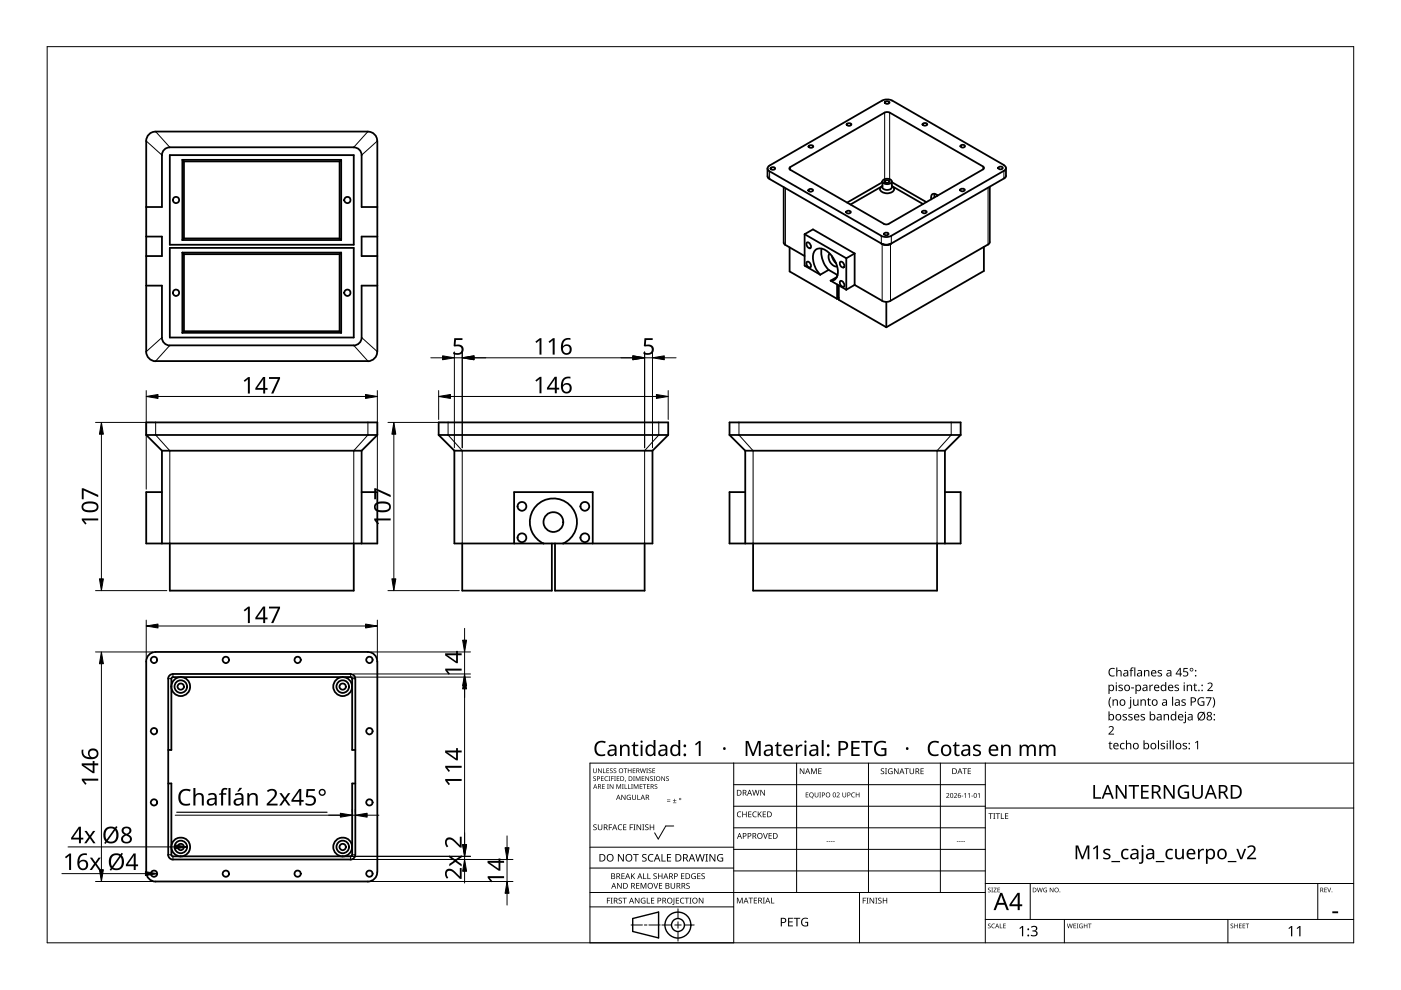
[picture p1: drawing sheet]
<svg xmlns="http://www.w3.org/2000/svg" width="297mm" height="210mm" viewBox="0 0 297 210" stroke-linecap="round" stroke-linejoin="round" font-family="sans-serif">
<g fill="none" stroke="#000" stroke-width=".38">
<path d="M33 27.9a1.99 1.99 0 0 0-2 2v44.7a2.04 2.04 0 0 0 2 2M33 27.9h45M36 31.3a1.62 1.62 0 0 0-1.7 1.6v11h-3.3M36 32.9h39v19h-39zM36 31.2h39M38.7 33.9v17M38.7 33.9l.3 .3M38.7 33.9h33.6M39 34.2v16.4M39 34.2h33M72 34.2v16.4M72.3 33.9v17"/>
<path d="M72.3 33.9l-.3 .3M75 31.3a1.63 1.63 0 0 1 1.7 1.6v11h3.3M78 27.9a1.93 1.93 0 0 1 2 2v44.7a2.06 2.06 0 0 1-2 2M162.7 35.7v1.7l.4 .5 23.8 13.7M163.4 35.6l.2-.1a.48 .48 0 0 1 .7 .2l-.2 .3h-.5l-.2-.3zM166.2 39.7v11.7M167.6 35.4l-.3 .3 .3 .3M167.6 36l19.8 11.4M171.5 30.9l.2-.1a.51 .51 0 0 1 .7 .3l-.2 .2h-.5l-.3-.2zM179.6 26.2l.2-.1a.56 .56 0 0 1 .7 .3 .58 .58 0 0 1-1 0zM187 21.4a2.33 2.33 0 0 1 2.1 0M187 39.5a.61 .61 0 0 0-.4 .5 .61 .61 0 0 0 .3 .6 1.78 1.78 0 0 0 2.7-.5l-.1-.2-.4-.4"/>
<path d="M187 21.3l-23.8 13.8a.66 .66 0 0 0-.5 .6 .66 .66 0 0 0 .5 .6M187 39.5l-6.7 3.9M187.1 39.7a1.17 1.17 0 0 0 2 0M187.1 38.5v1.2M187.1 39.4l-.1 .1M187.1 38.6l-7.5 4.4M187.2 38.3a1.21 1.21 0 0 1 1.9 .2 1.17 1.17 0 0 1-2 0zM187.5 23.9l.6-.1 .5 .1M187.6 23.9l-20 11.5M187.7 21.6l.1-.1a.57 .57 0 0 1 .8 .2 .58 .58 0 0 1-1 0zM187.7 38.3l.1-.1a.54 .54 0 0 1 .8 .3l-.1 .1a.61 .61 0 0 1-.9-.1zM188.6 23.9l19.8 11.4 .2 .3-.2 .3-20 11.5"/>
<path d="M189.1 38.5v1.2M189.1 39.4l6.6 3.9M189.1 38.6l7.3 4.3M189.2 21.3l23.6 13.7M195.7 26.2l.1-.1a.53 .53 0 0 1 .8 .3l-.2 .2h-.6l-.2-.2zM203.7 30.8l.2-.1a.52 .52 0 0 1 .7 .3 .55 .55 0 0 1-1 0zM209.9 39.6v11.7M211.7 35.5l.2-.1a.49 .49 0 0 1 .7 .2 .46 .46 0 0 1-.5 .3 .46 .46 0 0 1-.4-.4zM212.8 35a.64 .64 0 0 1 .5 .6 .64 .64 0 0 1-.5 .7M212.8 36.2l-23.8 13.8a2.42 2.42 0 0 1-2.2 0l-23.6-13.7M213.3 35.6v1.7l-.4 .5-23.9 13.8M31 50.2h3.3v4.1h-3.3"/>
<path d="M36 52.6h39v19h-39zM38.7 53.6l.3 .3M38.7 53.6v17M38.7 50.9h33.6M39 50.6l-.3 .3M39 53.9v16.3M72 50.6h-33M72 53.9v16.3M72 50.6l.3 .3M72 53.9h-33M72.3 53.6l-.3 .3M72.3 53.6h-33.6"/>
<path d="M72.3 53.6v17M80 50.2h-3.3v4.1h3.3M166.2 51.4l.3 .6M166.5 51.9l4.1 2.4M167.4 52.4v5.1l10.1 5.9M170.6 49.7v6.6l3.3 1.9M170.6 49.7l8.8 5.1M170.6 49.7l1.8-1.1 8.8 5.1M171.1 51.4a.83 .83 0 0 1 .7 1.2 .83 .83 0 0 1-.7-1.2zM171.1 55.5a.78 .78 0 0 1 .7 1.2 .78 .78 0 0 1-.7-1.2zM171.5 40.2l.1-.1a.54 .54 0 0 1 .8 .3l-.1 .1a.62 .62 0 0 1-.9-.1zM173.9 58.3a5.2 5.2 0 0 1-1.4-4.7 1.66 1.66 0 0 1 2.8-.4 5.5 5.5 0 0 1 2.2 5.3 1.36 1.36 0 0 1-1.4 1"/>
<path d="M173.9 58.2l1.8-1 1.9 1.1M174.2 52.7a5.5 5.5 0 0 0 1.5 4.5M175.9 53.8a1.91 1.91 0 0 0 1.6 2.7M176.4 54.3l.3 .8 .5 .7M177.4 58.7l-1.3 .8 3.3 1.9M177.5 58.3v.3M178.2 59.6a.83 .83 0 0 1 .7 1.2 .83 .83 0 0 1-.7-1.2zM178.2 55.5a.78 .78 0 0 1 .7 1.2 .78 .78 0 0 1-.7-1.2zM179.4 54.8v6.6M179.5 44.8l.1-.1a.53 .53 0 0 1 .8 .3 .58 .58 0 0 1-1 0zM181.2 53.7v6.7M181.2 53.7l-1.8 1.1"/>
<path d="M186.9 51.6a1.95 1.95 0 0 0 2.1 0M186.9 51.6a2.34 2.34 0 0 0 2.1 0M187.4 47.5l.5 .1 .5-.1M187.5 49.5l.2-.1a.49 .49 0 0 1 .7 .2l-.2 .2h-.5l-.3-.2zM195.5 44.8l.2-.1a.54 .54 0 0 1 .8 .2 .58 .58 0 0 1-1 0zM198.2 41.1l-.1 .7M198.7 41.4l.1 .1M198.8 41.5a.79 .79 0 0 0-1.1-.3 .79 .79 0 0 0-.3 1.1M203.6 40.1l.2-.1a.56 .56 0 0 1 .8 .3 .58 .58 0 0 1-1.1 0zM208.6 52.3v5.1l-20.7 12M209.5 51.8l-20.7 12M209.8 51.4l-.3 .5"/>
<path d="M31 60.6h3.3v11M33 76.6h45M34.3 71.6a1.69 1.69 0 0 0 1.7 1.7l39-.1M39 70.2h33M39 70.2l-.3 .4M72 70.2l.3 .4M72.3 70.6h-33.6M76.7 71.6a1.7 1.7 0 0 1-1.7 1.7M80 60.6h-3.3v11M177.5 60.3v3.1M177.8 60.5v3.1l10.1 5.8M177.8 63.2l-.3 .2"/>
<path d="M181.2 60.4l5.8 3.4M181.2 60.4l-1.8 1M187 63.8l.9 .2 .9-.2M187.9 64v5.4M31 92.2v-2.6h49v2.6M31 92.2h49M31 92.2l3.3 3.4M34.3 95.6v19.6M34.3 95.6h42.4M76.7 95.6v19.6M80 92.2l-3.3 3.4M93 92.2v-2.6h48.7v2.6"/>
<path d="M93 92.2h48.7M93 92.2l3.3 3.4M96.3 95.6v19.6h42v-19.6M96.3 95.6h42M141.7 92.2l-3.4 3.4M154.7 92.2l3.3 3.4M154.7 92.2v-2.6h49v2.6M154.7 92.2h49M158 95.6h42.3M158 95.6v19.6M200.3 95.6v19.6M203.7 92.2l-3.4 3.4"/>
<path d="M36 115.2v10h39v-10M76.7 104.3h3.3v10.9h-49v-10.9h3.3M98 115.2v10h19v-10M109 115.2v-10.9h16.7v10.9M115.2 115.2a5 5 0 0 1-1.8-7.6 5 5 0 0 1 7.8 0 5 5 0 0 1-1.8 7.6M117.7 115.2v10h19v-10M158 104.3h-3.3v10.9h49v-10.9h-3.4M159.7 115.2v10h39v-10M33 138.2a2.02 2.02 0 0 0-2 2.1v44.6M78 138.2a1.96 1.96 0 0 1 2 2.1v44.6M78 138.2h-45M35.7 143.9v37.3"/>
<path d="M36.7 142.9a.98 .98 0 0 0-1.1 1M36.7 143.6l-.4 .3v15.1h-.6M36.7 142.9h37.6M36.7 143.6h37.6M74.3 142.9a.93 .93 0 0 1 1 1v37.3a1.05 1.05 0 0 1-1 1.1M74.3 143.6l.3 .1v.2M74.7 143.9v15.1h.6M35.7 166.1h.6v15.1l.4 .4M75.3 166.1h-.6v15.1M31 184.9a2.04 2.04 0 0 0 2 2M33 186.9h45M35.6 181.2a1.08 1.08 0 0 0 1.1 1.1"/>
<path d="M36.7 181.6h37.6M36.7 182.2h37.6M74.6 181.2l-.3 .4M80 184.9a1.97 1.97 0 0 1-2 2"/>
<circle cx="37.3" cy="42.4" r=".66"/>
<circle cx="73.7" cy="42.4" r=".67"/>
<circle cx="37.3" cy="62.1" r=".67"/>
<circle cx="73.7" cy="62.1" r=".67"/>
<circle cx="110.7" cy="114" r=".94"/>
<circle cx="110.7" cy="107.4" r=".94"/>
<circle cx="117.3" cy="110.7" r="2.1"/>
<circle cx="124" cy="114" r=".94"/>
<circle cx="124" cy="107.4" r=".94"/>
<circle cx="32.6" cy="139.9" r=".67"/>
<circle cx="47.9" cy="139.9" r=".67"/>
<circle cx="63.1" cy="139.9" r=".66"/>
<circle cx="78.3" cy="139.9" r=".67"/>
<circle cx="32.6" cy="155" r=".67"/>
<circle cx="38.3" cy="145.6" r=".66"/>
<circle cx="38.3" cy="145.6" r="2"/>
<circle cx="38.3" cy="145.6" r="1.34"/>
<circle cx="72.6" cy="145.6" r="1.99"/>
<circle cx="72.7" cy="145.6" r=".66"/>
<circle cx="72.7" cy="145.6" r="1.34"/>
<circle cx="78.3" cy="155" r=".67"/>
<circle cx="32.7" cy="170.1" r=".66"/>
<circle cx="38.3" cy="179.6" r=".67"/>
<circle cx="38.3" cy="179.6" r="2"/>
<circle cx="38.3" cy="179.6" r="1.34"/>
<circle cx="72.7" cy="179.6" r=".67"/>
<circle cx="72.7" cy="179.6" r="2"/>
<circle cx="72.7" cy="179.6" r="1.34"/>
<circle cx="78.3" cy="170.1" r=".66"/>
<circle cx="32.7" cy="185.2" r=".66"/>
<circle cx="47.9" cy="185.2" r=".67"/>
<circle cx="63.1" cy="185.2" r=".66"/>
<circle cx="78.3" cy="185.2" r=".66"/>
</g>
<g fill="none" stroke="#000" stroke-width=".21">
<path d="M31 29.9l3.3 3M33 27.9l3 3.3M78 27.9l-3 3.3M80 29.9l-3.3 3M163.2 36.3v1.7M166.5 39.9v12M167.6 35.4v.6M187.6 23.9v14.1M188.6 23.9v14.1M208.4 35.3v.6M209.5 39.8v12M212.8 36.2v1.7"/>
<path d="M186.9 50v1.6M187 51.7v12.1M188.8 51.7v12.1M189 50v1.6M34.3 71.6l-3.3 3M36 73.2l-3 3.4M75 73.2l3 3.4M76.7 71.6l3.3 3M33 89.6v2.6l3 3.4v19.6M78 89.6v2.6l-3 3.4v19.6M95 89.6v2.6l3 3.4v19.6M139.7 89.6v2.6l-3 3.4v19.6"/>
<path d="M156.7 89.6v2.6l3 3.4v19.6M201.7 89.6v2.6l-3 3.4v19.6M35.7 143.9h.6M36.7 142.9v.7M74.3 142.9v.7M75.3 143.9h-.6M35.7 181.2h.6M36.7 181.6v.6M74.3 181.6v.6M75.3 181.2h-.6"/>
</g>
<path d="M10 9.9h277v190h-277z" fill="none" stroke="#000" stroke-width=".21"/>
<g fill="none" stroke="#000" stroke-width=".21">
<path d="M125.1 179.6h30.5M142.8 175.1h-1.6l-1.6 2.8-.8-1.3M155.6 166.4h53.3M155.6 161.8v38.1h-30.5v-38.1h161.9M168.9 161.8v27.4M184.1 161.8v27.4M199.4 161.8v27.4M208.9 170.9h-53.3M208.9 175.5h-53.3M208.9 161.8v38.1M287 171.3h-78.1M125.1 192.3h30.5"/>
<path d="M125.1 189.2h83.8M133.8 196.1h2.4M136.6 196.1h.6M140 196.1h-2.4M140.3 196.1h2.1M143.1 196.1h1.3M143.7 195.4v1.4M143.7 197.5v2M143.7 192.7v2M147.2 196.1h-2.1M155.6 180.1h53.3M155.6 184h-30.5"/>
<path d="M182.2 189.2v10.7M208.9 184.7h-53.3M218.4 187.3v7.6M225.7 194.9v5M260.3 194.9v5M279.4 187.3v7.6M287 194.9h-78.1M287 187.3h-78.1"/>
</g>
<g fill="#000">
<path d="M141.4 169.8h.7v.2h-.7zM141.4 169.5h.7v.1h-.7zM142.7 170.2h.7v.1h-.7zM143 169.4l.1 .3h.3l-.3 .1v.3l-.1-.3h-.3l.3-.1zM170.8 168h.6v.1h-.4v.4h.4v.1h-.4v.3h.4v.2h-.6zM172.7 168h.2v.7a.26 .26 0 0 0 .2 .3 .26 .26 0 0 0 .3-.3v-.7h.1v.7a.39 .39 0 0 1-.4 .4 .39 .39 0 0 1-.4-.4zM173.7 168h.4l-.1 .1 .1 1h-.4l.1-.1zM177.4 168.1a.37 .37 0 0 1 .6 .1 .37 .37 0 0 1-.3 .5l-.2 .2h.5v.2h-.6l.2-.4a.27 .27 0 0 0 .3-.4 .27 .27 0 0 0-.4-.1zM178.6 168h.1v.7a.26 .26 0 0 0 .3 .3 .26 .26 0 0 0 .3-.3v-.7h.1v.7a.39 .39 0 0 1-.4 .4 .39 .39 0 0 1-.4-.4zM180.6 168.2l.4-.2 .3 .1-.1 .1a.41 .41 0 0 0-.6 .4 .41 .41 0 0 0 .6 .3 .48 .48 0 0 1-.7-.1 .48 .48 0 0 1 .1-.6zM181.4 168h.2v.5h.5v-.5h.1v1.1h-.1v-.5h-.5v.5h-.2zM200.6 168.3a.37 .37 0 0 1 .6 0 .37 .37 0 0 1-.2 .5l-.2 .3h.5v.1h-.7l.3-.4a.27 .27 0 0 0 .3-.4 .27 .27 0 0 0-.5-.1z"/>
<path d="M202.3 168.3a.37 .37 0 0 1 .6 0 .37 .37 0 0 1-.3 .5l-.2 .3h.5v.1h-.7l.3-.4a.27 .27 0 0 0 .3-.4 .27 .27 0 0 0-.4-.1zM203.9 168.7h.3v.1h-.3zM204.4 168.4l.4-.3v1.1h-.1v-.9zM205.2 168.4l.4-.3v1.1h-.1v-.9zM206 168.7h.3v.1h-.3zM207.3 168.4l.4-.3v1.1h-.1v-.9zM216.1 196.8l.6-.5h.2v2.2h-.2v-1.9l-.4 .4zM218.6 196.5a.78 .78 0 0 1 .7-.2 .78 .78 0 0 1 .6 .5l-.1 .4-.3 .2a.62 .62 0 0 1 .5 .7 .62 .62 0 0 1-.8 .4l-.6-.1v-.2l.4 .1a.45 .45 0 0 0 .7-.3 .45 .45 0 0 0-.6-.5h-.2v-.2a.46 .46 0 0 0 .6-.1 .46 .46 0 0 0 0-.6l-.8 .1zM273.2 196.8l.6-.5h.2v2.2h-.3v-1.9l-.4 .4zM274.9 196.8l.6-.5h.2v2.2h-.2v-1.9l-.4 .4z"/>
<path d="M144 169.4a.24 .24 0 0 1 .4 0 .24 .24 0 0 1-.4 0zM144.1 169.4a.14 .14 0 0 0 .2 0 .14 .14 0 0 0-.2 0z"/>
<path d="M171.7 168.2l.2-.2a.47 .47 0 0 1 .6 .5l-.3 .5 .3 .3-.4-.2a.54 .54 0 0 1-.5-.4 .54 .54 0 0 1 .1-.5zM171.7 168.5a.4 .4 0 0 0 .8 0 .4 .4 0 0 0-.8 0z"/>
<path d="M174.3 168h.2a.34 .34 0 0 1 .4 .4 .34 .34 0 0 1-.5 .3v.4h-.1zM174.4 168.1v.4a.25 .25 0 0 0 .4-.2 .25 .25 0 0 0-.4-.2z"/>
<path d="M175 168.5a.51 .51 0 0 1 1 0 .51 .51 0 0 1-1 0zM175.2 168.5a.4 .4 0 0 0 .8 0 .4 .4 0 0 0-.8 0z"/>
<path d="M176.7 168.1l.3-.1 .2 .3v.5l-.2 .2h-.3l-.1-.2zM176.8 168.2l-.1 .3a.27 .27 0 0 0 .2 .5 .27 .27 0 0 0 .2-.5l-.1-.3z"/>
<path d="M179.7 168h.2a.34 .34 0 0 1 .4 .4 .34 .34 0 0 1-.5 .3v.4h-.1zM179.8 168.1v.4a.25 .25 0 0 0 .4-.2 .25 .25 0 0 0-.4-.2z"/>
<path d="M201.6 168.2l.3-.1 .2 .3v.5l-.2 .3-.3-.1-.1-.2zM201.6 168.3v.4a.26 .26 0 0 0 .2 .4 .26 .26 0 0 0 .2-.4l-.1-.4z"/>
<path d="M203.2 168.2l.5-.1-.4 .2-.1 .3a.35 .35 0 0 1 .5 .2 .35 .35 0 0 1-.3 .5 .35 .35 0 0 1-.3-.5zM203.2 168.9a.22 .22 0 0 0 .4 0 .22 .22 0 0 0-.4 0z"/>
<path d="M206.6 168.2l.3-.1 .2 .3v.5l-.2 .3-.3-.1-.1-.2zM206.6 168.3v.2a.38 .38 0 0 0 .3 .5 .41 .41 0 0 0 .1-.4 .41 .41 0 0 0-.4-.3z"/>
<path d="M212.1 189.3h.4l1.4 3.7h-.5l-.4-1.2h-1.5l-.4 1.2h-.4zM212.3 189.8l-.6 1.6h1.2z"/>
<path d="M215.7 189.3h.5v2.4h.5v.4h-.5v.9h-.4v-.9h-1.8v-.3zM215.8 189.8l-1.3 1.9h1.3z"/>
<circle cx="218" cy="198.3" r=".2"/>
<circle cx="218" cy="197" r=".2"/>
</g>
<g fill="none" stroke="#000" stroke-width=".3">
<path d="M134.1 194.7l5.5-1.3v5.5l-5.5-1.4z"/>
<circle cx="143.7" cy="196.1" r="2.74"/>
<circle cx="143.7" cy="196.1" r="1.37"/>
</g>
<g fill="none" stroke="#000" stroke-width=".21">
<path d="M93.8 75.9h-2.5M96.3 74.6v20.3M96.3 75.9h1.7M98 74.6v20.3M100.5 75.9h33.7M136.7 74.6v20.3M136.7 75.9h1.6M138.3 74.6v20.3M140.8 75.9h2.5M20.3 89.6h12.1M21.5 92.1v30.6M31 82.8v20.9"/>
<path d="M33.5 84.1h44M80 82.8v20.9M82.3 89.6h12.1M83.5 92.1v30.6M93 82.8v6.1M95.5 84.1h43.7M141.7 82.8v6.1M20.3 125.2h15.1M31 131.5v8.1M32.4 138.2h-12.1M77.5 132.7h-44M78.6 138.2h21.2"/>
<path d="M80 131.5v8.1M82.3 125.2h15.1M98.5 133.2v2.5M98.5 138.2v4.7M21.5 140.7v43.7M73.3 143.6h26.5M75 142.9h24.8M98.5 145.4v33.7M14.4 179.6h25.3M37.2 172.8h38.1M74.7 171.6v.6M75.3 171.6v.6"/>
<path d="M77.8 172.8h2.5M107.5 177.2v2.5M13.1 185.2h20.2M32.4 186.9h-12.1M73.3 181.6h26.5M75 182.2h33.8M78.6 186.9h30.2M98.5 184.7v2.5M98.5 181.6v.6M107.5 182.2v4.7M107.5 189.4v2.5"/>
</g>
<g fill="#000" stroke="#000" stroke-width=".21">
<path d="M93.8 75.4l2.5 .5-2.5 .4zM98 75.9l2.5-.5v.9zM134.2 75.4l2.5 .5-2.5 .4zM138.3 75.9l2.5-.5v.9zM21.5 89.6l.4 2.5h-.8zM31 84.1l2.5-.5v.9zM77.5 83.6l2.5 .5-2.5 .4zM83.5 89.6l.4 2.5h-.8zM93 84.1l2.5-.5v.9zM139.2 83.6l2.5 .5-2.5 .4zM21.1 122.7h.8l-.4 2.5zM31 132.7l2.5-.4v.8z"/>
<path d="M77.5 132.3l2.5 .4-2.5 .4zM83.1 122.7h.8l-.4 2.5zM98.1 135.7h.8l-.4 2.5zM21.5 138.2l.4 2.5h-.8zM98.5 143.6l.4 2.5h-.8zM98.5 142.9l.4 2.5h-.8zM37.2 179.1l2.5 .5-2.5 .4zM72.2 172.4l2.5 .4-2.5 .5zM75.3 172.8l2.5-.4v.9zM98.1 179.1h.8l-.4 2.5zM107.1 179.7h.8l-.4 2.5zM21.1 184.4h.8l-.4 2.5z"/>
<path d="M30.8 184.8l2.5 .4-2.5 .4zM98.5 182.2l.4 2.5h-.8zM107.5 186.9l.4 2.5h-.8z"/>
</g>
<g fill="#000">
<path d="M96.3 71.7h1.8v.4h-1.4l-.1 1a1.17 1.17 0 0 1 1.7 1 1.17 1.17 0 0 1-1.6 1.1l-.6-.2v-.4a1.03 1.03 0 0 0 1.8-.5 .93 .93 0 0 0-1.5-.6l-.2-.2zM113.5 72.4l.9-.7h.4v3.5h-.4v-3l-.7 .5zM116.3 72.4l.9-.7h.4v3.5h-.4v-3l-.7 .5zM136.6 71.7h1.8v.4h-1.4l-.1 1a1.17 1.17 0 0 1 1.7 1 1.17 1.17 0 0 1-1.5 1.1l-.7-.2v-.4a1.03 1.03 0 0 0 1.8-.5 .93 .93 0 0 0-1.5-.6l-.2-.2zM51.7 80.7l.9-.7h.4v3.4h-.4v-3l-.7 .6zM57 80h2.4v.3l-1.4 3.1h-.5l1.4-3.1h-1.9zM113.5 80.6l.9-.7h.4v3.5h-.4v-3l-.7 .5zM17.3 109.9h3.5v.4h-3l.6 .7-.3 .2-.8-.9zM17.3 103.5h.4l3.1 1.4v.5l-3.1-1.4v1.9h-.4zM79.3 109.9h3.5v.4h-3l.6 .7-.3 .2-.8-.9zM79.3 103.5h.4l3.1 1.4v.5l-3.1-1.4v1.9h-.4zM51.7 129.4l.9-.8h.4v3.5h-.4v-3l-.7 .5z"/>
<path d="M57 128.6h2.4v.4l-1.4 3.1h-.5l1.4-3.1h-1.9zM94.4 141.8h3.5v.4h-3.1l.6 .6-.3 .3-.7-1zM17.9 176.2h.5l.7 1 .6-1h.5l-.9 1.3 1 1.3h-.5l-.7-1.1-.8 1.1h-.4l.9-1.3zM17.3 165.1h3.5v.4h-3l.6 .7-.3 .2-.8-.9zM38.2 167.7a1.95 1.95 0 0 1 2.2-.2l-.1 .3a1.36 1.36 0 0 0-1.7 .2 1.36 1.36 0 0 0-.3 1.6 1.32 1.32 0 0 0 2 .7v.4a1.77 1.77 0 0 1-2.1-.3 1.77 1.77 0 0 1-.3-2.1zM41 167.1h.4v1.4a1 1 0 0 1 1.1-.3 1 1 0 0 1 .7 .9v1.7h-.4v-1.7a.7 .7 0 0 0-.9-.6 .7 .7 0 0 0-.5 .9v1.4h-.4zM47.1 167.3l.4-.2h.5h.2l-.1 .4a.55 .55 0 0 0-.7 0 .55 .55 0 0 0-.1 .7h.7v.3h-.7v2.3h-.4v-2.3h-.5v-.2l.5-.1zM50.8 167h.5l-.2 .4a.62 .62 0 0 1-.8 .4zM52.4 168.2h.4l.1 .3a1 1 0 0 1 1-.3 1 1 0 0 1 .7 .9v1.7h-.4v-1.7a.7 .7 0 0 0-.8-.6 .7 .7 0 0 0-.5 .9v1.4h-.5zM56.6 167.7a1.16 1.16 0 0 1 1.3-.5 1.16 1.16 0 0 1 .8 1.2l-.3 .7-1.3 1.3h1.8v.4h-2.4v-.4l1.1-1.1a.98 .98 0 0 0 .3-1.6l-.5-.1-.6 .3zM59.2 168.2h.5l.7 1 .7-1h.5l-1 1.2 1 1.4h-.5l-.7-1.1-.7 1.1h-.5l.9-1.4zM65 167.3h1.7v.4h-1.3l-.1 1a1.17 1.17 0 0 1 1.7 1 1.17 1.17 0 0 1-1.6 1.1l-.6-.2v-.4a1.03 1.03 0 0 0 1.8-.5 .93 .93 0 0 0-1.5-.6l-.2-.2z"/>
<path d="M94.6 177.8a1.5 1.5 0 0 1 2.2 .6l.7 .8v-1.8h.4v2.3h-.4l-1.1-1.1a.98 .98 0 0 0-1.6-.3l-.1 .5 .3 .6-.2 .3a1.47 1.47 0 0 1-.2-1.9zM94.4 165.2h3.5v.4h-3.1l.6 .6-.3 .3-.7-1zM94.4 162.4h3.5v.4h-3.1l.6 .6-.3 .3-.7-1zM13.8 181.7l.9-.7h.4v3.5h-.4v-3.1l-.7 .6zM19.1 181.8h.4l.7 1 .7-1h.5l-.9 1.3 .9 1.4h-.5l-.7-1.1-.7 1.1h-.5l1-1.4zM95.3 181.3l1.2 .9 1.4-.9v.5l-1.1 .7 1.1 .7v.5l-1.4-.9-1.2 .9v-.5l.9-.7-.9-.7zM94.6 184.5a1.5 1.5 0 0 1 2.2 .6l.7 .7v-1.8h.4v2.3h-.4l-1.1-1.1a.98 .98 0 0 0-1.6-.2l-.1 .4 .3 .7-.2 .2a1.47 1.47 0 0 1-.2-1.8zM103.4 185.8h3.5v.4h-3.1l.6 .6-.3 .3-.7-1z"/>
<path d="M119.4 72l.6-.3h.5h.5v.4a1.18 1.18 0 0 0-1.6 1.3 1.08 1.08 0 0 1 1.6-.1 1.08 1.08 0 0 1-.1 1.6 1.28 1.28 0 0 1-1.5 .1 1.28 1.28 0 0 1-.5-1.5l.2-.9zM119.3 74.1a.8 .8 0 0 0 1.6 0 .8 .8 0 0 0-1.6 0z"/>
<path d="M55.8 79.9h.4v2.4h.5v.3h-.5v.8h-.4v-.8h-1.7v-.3zM55.8 80.4l-1.2 1.9h1.2z"/>
<path d="M117.6 79.9h.5v2.3h.5v.4h-.5v.8h-.5v-.8h-1.6v-.4zM117.6 80.3l-1.2 1.9h1.2z"/>
<path d="M119.4 80.2l.6-.3h.5h.5v.4a1.18 1.18 0 0 0-1.6 1.3 1.08 1.08 0 0 1 1.6-.1 1.08 1.08 0 0 1-.1 1.6 1.22 1.22 0 0 1-1.4 .1 1.22 1.22 0 0 1-.6-1.3l.1-.9zM119.3 82.3a.8 .8 0 0 0 1.6 0 .8 .8 0 0 0-1.6 0z"/>
<path d="M17.5 106.8l.6-.4 1-.1a1.36 1.36 0 0 1 1.8 1.3 1.57 1.57 0 0 1-2 1 1.2 1.2 0 0 1-1.3-.4 1.2 1.2 0 0 1-.1-1.3zM17.9 107a.75 .75 0 0 0-.1 1 .75 .75 0 0 0 .9 .2h1a.69 .69 0 0 0 .8-.7 .69 .69 0 0 0-.8-.7h-1.3z"/>
<path d="M79.5 106.8l.6-.4 1-.1a1.36 1.36 0 0 1 1.8 1.3 1.57 1.57 0 0 1-2 1 1.2 1.2 0 0 1-1.3-.4 1.2 1.2 0 0 1-.1-1.3zM79.9 107a.75 .75 0 0 0-.1 1 .75 .75 0 0 0 .9 .2h1a.69 .69 0 0 0 .8-.7 .69 .69 0 0 0-.8-.7h-1.3z"/>
<path d="M55.8 128.6h.4v2.3h.5v.4h-.5v.8h-.4v-.8h-1.7v-.4zM55.8 129.1l-1.2 1.8h1.2z"/>
<path d="M94.4 138.5h2.3v-.5h.4v.5h.8v.4h-.8v1.7h-.4l-2.3-1.6zM94.8 138.9l1.9 1.3v-1.3z"/>
<path d="M94.4 159.1h2.3v-.5h.4v.5h.8v.4h-.8v1.7h-.4l-2.3-1.6zM94.8 159.5l1.9 1.3v-1.3z"/>
<path d="M16.7 175.3h.5v2.3h.5v.4h-.5v.8h-.5v-.8h-1.6v-.4zM16.7 175.7l-1.2 1.9h1.2z"/>
<path d="M17.3 159h.4a1.18 1.18 0 0 0 1.4 1.5 1.08 1.08 0 0 1-.1-1.6 1.08 1.08 0 0 1 1.6 .1 1.22 1.22 0 0 1 .1 1.4 1.22 1.22 0 0 1-1.4 .6 1.63 1.63 0 0 1-2-2zM19 159.8a.76 .76 0 0 0 1.5 0 .76 .76 0 0 0-1.5 0z"/>
<path d="M17.3 161.8h2.4v-.5h.3v.5h.8v.5h-.8v1.6h-.3l-2.4-1.6zM17.8 162.2l1.9 1.3v-1.2z"/>
<path d="M22.3 175.7l.5-.3a1.92 1.92 0 0 1 1.6 .1l.2-.4 .3 .2-.2 .4 .3 .6 .1 .7a1.63 1.63 0 0 1-.7 1.6 1.63 1.63 0 0 1-1.8 0l-.2 .3-.3-.2 .2-.3a2.31 2.31 0 0 1 0-2.7zM24.4 176.1l-1.5 2.2a1.24 1.24 0 0 0 1.4-.1 1.24 1.24 0 0 0 .4-1.5zM22.7 175.9l-.3 .8 .2 1.3 1.6-2.2-.8-.2z"/>
<path d="M25.9 175.6l.9-.3a.87 .87 0 0 1 1 .6 .87 .87 0 0 1-.6 1 1 1 0 0 1 .7 1.3 1 1 0 0 1-1.3 .6 .94 .94 0 0 1-.9-.8 .94 .94 0 0 1 .7-1l-.2-.1a.88 .88 0 0 1-.3-1.3zM26.1 177.9a.7 .7 0 0 0 1.4 0 .7 .7 0 0 0-1.4 0zM26.3 176.2a.58 .58 0 0 0 1.1 0 .58 .58 0 0 0-1.1 0z"/>
<path d="M44.1 168.3a1.07 1.07 0 0 1 1.1-.2 1.07 1.07 0 0 1 .7 .9v1.8h-.3v-.4a.85 .85 0 0 1-1.4 .3 .85 .85 0 0 1 .1-1.3l1.2-.2a.61 .61 0 0 0-.2-.7 .61 .61 0 0 0-.7 0l-.3 .2zM44.4 169.7l-.1 .1a.55 .55 0 0 0 .3 .7 .55 .55 0 0 0 .7-.2l.2-.8z"/>
<path d="M49.8 168.3a1.07 1.07 0 0 1 1.1-.2 1.07 1.07 0 0 1 .7 .9v1.8h-.3l-.1-.4a.85 .85 0 0 1-1.3 .3 .85 .85 0 0 1 .1-1.3l1.2-.2a.61 .61 0 0 0-.2-.7 .61 .61 0 0 0-.7 0l-.4 .2zM50.1 169.7l-.1 .1a.43 .43 0 0 0 0 .5 .43 .43 0 0 0 .4 .2 .75 .75 0 0 0 .8-1z"/>
<path d="M63.4 167.3h.5v2.3h.5v.4h-.5v.8h-.4v-.8h-1.7v-.4zM63.5 167.7l-1.3 1.9h1.3z"/>
<path d="M67.6 168a.75 .75 0 0 1 1.5 0 .75 .75 0 0 1-1.5 0zM67.9 168a.46 .46 0 0 0 .9 0 .46 .46 0 0 0-.9 0z"/>
<path d="M16.9 181.3l.6-.3 .5-.1 .4 .1v.3a1.18 1.18 0 0 0-1.5 1.4 1.08 1.08 0 0 1 1.6-.1 1.08 1.08 0 0 1-.1 1.6 1.22 1.22 0 0 1-1.5 .1 1.22 1.22 0 0 1-.5-1.3l.1-.9zM16.8 183.4a.76 .76 0 0 0 1.5 0 .76 .76 0 0 0-1.5 0z"/>
<path d="M23.5 181.4l.5-.4a1.93 1.93 0 0 1 1.6 .1l.2-.3 .3 .2-.3 .4 .4 .5 .1 .8a1.63 1.63 0 0 1-.8 1.6 1.63 1.63 0 0 1-1.7 0l-.3 .3-.3-.2 .3-.3a2.31 2.31 0 0 1 0-2.7zM25.6 181.7l-1.6 2.2a1.18 1.18 0 0 0 1.3 0 1.18 1.18 0 0 0 .5-1.2zM23.9 181.6a1.93 1.93 0 0 0-.1 2.1l1.5-2.2-.8-.2z"/>
<path d="M28.3 181h.5v2.3h.5v.4h-.5v.8h-.4v-.8h-1.7v-.4zM28.4 181.4l-1.3 1.9h1.3z"/>
<path d="M103.4 182.5h2.3v-.5h.4v.5h.8v.4h-.8v1.7h-.4l-2.3-1.6zM103.8 182.9l1.9 1.3v-1.3z"/>
</g>
<path d="M48.7 167.1v3.7" fill="none" stroke="#000" stroke-width=".43"/>
<path d="M69.3 172.2h-31.8" fill="none" stroke="#000" stroke-width=".25"/>
<g fill="#000">
<path d="M126.4 157.5a1.78 1.78 0 0 1 2-.3l-.1 .4-.9-.2a1.31 1.31 0 0 0-.9 1.7 1.31 1.31 0 0 0 1.8 .8v.3a1.64 1.64 0 0 1-2-.4 1.64 1.64 0 0 1-.1-2zM168.7 157.9h.3l.1 .4 .4-.4h.6v.3l-.6 .1-.3 .3-.1 1.7h-.4zM185.7 157.5a2.04 2.04 0 0 1 2.2-.3l-.2 .4a1.32 1.32 0 0 0-2 1 1.32 1.32 0 0 0 1.8 1.3v-.9h-.7v-.4h1.1v1.6h-.2a1.7 1.7 0 0 1-2.2-.5 1.7 1.7 0 0 1 .2-2.2zM197.1 157.5a1.78 1.78 0 0 1 2-.3l-.2 .4a1.25 1.25 0 0 0-1.5 .1 1.25 1.25 0 0 0-.2 1.5 1.21 1.21 0 0 0 1.8 .7v.3a1.64 1.64 0 0 1-2-.4 1.64 1.64 0 0 1-.1-2zM206.4 158.1a1.41 1.41 0 0 1 1.6-.1l-.2 .3-.5-.1a.38 .38 0 0 0-.6 .1 .38 .38 0 0 0 .4 .5l.2 .1a.86 .86 0 0 1 .7 .7 1.09 1.09 0 0 1-1.7 .6v-.4l.8 .2 .4-.1v-.4l-.5-.3a.71 .71 0 0 1-.6-1.1zM235.4 147.8h.2a1.88 1.88 0 0 0 0 2.2 .97 .97 0 0 1-.6-1.1zM235.3 157.2h.1v.3h.4v.2h-.4v.8l.2 .2h.2a.33 .33 0 0 1-.4 .2 .33 .33 0 0 1-.2-.4v-.8l-.2-.1zM235.2 141.8l.6-.2 .6 .1-.1 .2-.4-.1a.73 .73 0 0 0-.6 .9 .73 .73 0 0 0 1 .5v.2a.94 .94 0 0 1-1.2-.3 .94 .94 0 0 1 .1-1.3zM235 154.2a.62 .62 0 0 1 1-.1 .62 .62 0 0 1-.2 1l-.5 .5h.9v.2h-1.2v-.2l.6-.6a.43 .43 0 0 0 .3-.5 .43 .43 0 0 0-.5-.3l-.2 .1zM236.6 145.2h.2v1.3h-.2zM235.9 148.3h.2v.2a.51 .51 0 0 1 .6-.2 .51 .51 0 0 1 .3 .5v.8h-.2v-.8a.36 .36 0 0 0-.4-.3 .36 .36 0 0 0-.3 .4v.7h-.2zM236.7 141.5h.2v.8a.51 .51 0 0 1 .5-.2 .51 .51 0 0 1 .4 .4v.9h-.2v-.8a.36 .36 0 0 0-.5-.4 .36 .36 0 0 0-.2 .5v.7h-.2z"/>
<path d="M237.6 157.7l.6-.2 .2 .1v.2a.49 .49 0 0 0-.7 .4 .49 .49 0 0 0 .7 .4 .45 .45 0 0 1-.4 .3 .45 .45 0 0 1-.4-.2 .9 .9 0 0 1 0-1zM237.2 145.3l.3-.1h.6l-.1 .2h-.2a.26 .26 0 0 0-.3-.1 .26 .26 0 0 0-.1 .3 .26 .26 0 0 0 .3 .2 .43 .43 0 0 1 .4 .5 .43 .43 0 0 1-.7 .2h-.3v-.2l.4 .1a.26 .26 0 0 0 .4-.2 .26 .26 0 0 0-.4-.3l-.3-.2zM238.1 151.5l.3-.1 .5 .1v.1h-.2a.26 .26 0 0 0-.4-.1 .26 .26 0 0 0-.1 .3 .26 .26 0 0 0 .4 .2l.3 .2v.3l-.6 .3-.3-.1v-.2l.3 .1a.26 .26 0 0 0 .4-.2 .26 .26 0 0 0-.3-.3l-.4-.2zM239.6 148.3h.2l-.1 1.8a.27 .27 0 0 1-.2 .1 .27 .27 0 0 1-.2-.2l.3-.1zM238.7 157h.2v.7a.51 .51 0 0 1 .6-.2 .51 .51 0 0 1 .4 .5v.9h-.3v-.9a.36 .36 0 0 0-.4-.3 .36 .36 0 0 0-.3 .5v.7h-.2zM239.8 145.8h.6v.2h-.6zM239.3 151.5l.3-.1 .5 .1v.1h-.2a.26 .26 0 0 0-.4-.1 .26 .26 0 0 0-.1 .3 .26 .26 0 0 0 .4 .2l.3 .2v.3l-.6 .3-.3-.1v-.2l.3 .1a.26 .26 0 0 0 .4-.2 .26 .26 0 0 0-.3-.3l-.4-.2zM239.8 141.6l.6-.1-.1 .2h-.3l-.1 .1v.3h.3v.1h-.3v1.2h-.2v-1.2h-.2l.2-.1zM240.2 148.3h.3v.9a.36 .36 0 0 0 .4 .3 .36 .36 0 0 0 .3-.5v-.7h.2v1.3h-.2v-.1a.52 .52 0 0 1-.6 .1 .52 .52 0 0 1-.4-.4zM240.5 141.5h.2v1.9h-.2zM241.8 148.3h.2v.2a.51 .51 0 0 1 .6-.2 .51 .51 0 0 1 .3 .5v.8h-.2v-.8a.36 .36 0 0 0-.4-.3 .36 .36 0 0 0-.3 .4v.7h-.2zM241.9 151.5l.3-.1 .6 .1-.1 .1h-.2a.26 .26 0 0 0-.4-.1 .26 .26 0 0 0 0 .3 .26 .26 0 0 0 .3 .2l.3 .2v.3l-.6 .3-.3-.1v-.2l.3 .1a.27 .27 0 0 0 .5-.2 .26 .26 0 0 0-.4-.3l-.3-.2z"/>
<path d="M242.5 142.1h.2l.1 .2a.51 .51 0 0 1 .5-.2 .51 .51 0 0 1 .4 .4v.9h-.2v-.8a.36 .36 0 0 0-.5-.4 .36 .36 0 0 0-.2 .5v.7h-.3zM243.5 148h.1v.3h.4v.2h-.4v.7l.1 .3 .3-.1a.33 .33 0 0 1-.4 .2 .33 .33 0 0 1-.2-.4v-.7l-.2-.1zM243.7 145.2h.2v.2l.2-.2h.4v.2l-.5 .2-.1 .9h-.2zM245.5 157h.2v1.9h-.2zM245.5 142.2l.3-.1h.6l-.1 .2-.2-.1a.26 .26 0 0 0-.3 0 .26 .26 0 0 0-.1 .3 .26 .26 0 0 0 .3 .1l.4 .3a.48 .48 0 0 1-.4 .6 .48 .48 0 0 1-.6-.3l.4 .1a.26 .26 0 0 0 .4-.2 .26 .26 0 0 0-.4-.3l-.3-.2zM246.1 157.6l.4-.1 .5 .1-.1 .2-.2-.1a.26 .26 0 0 0-.3-.1 .26 .26 0 0 0-.1 .4 .26 .26 0 0 0 .3 .1l.4 .2v.4l-.6 .2-.3-.1v-.2l.3 .1a.26 .26 0 0 0 .4-.1 .26 .26 0 0 0-.3-.3l-.4-.3zM247.4 157.5h.2v1.4h-.2zM246.7 151.4h.2v.2a.51 .51 0 0 1 .6-.2 .51 .51 0 0 1 .4 .5v.8h-.3v-.8a.36 .36 0 0 0-.4-.3 .36 .36 0 0 0-.3 .4v.7h-.2zM248 157h.2v1.9h-.2zM248.5 147.7h.2v1.9h-.2zM248.7 157h.2v1.9h-.2zM249.1 145.3l.3-.1h.6l-.1 .2h-.2a.26 .26 0 0 0-.3-.1 .26 .26 0 0 0-.1 .3 .26 .26 0 0 0 .3 .2 .43 .43 0 0 1 .4 .5 .43 .43 0 0 1-.7 .2h-.3v-.2l.4 .1a.26 .26 0 0 0 .4-.2 .26 .26 0 0 0-.4-.3l-.3-.2z"/>
<path d="M251.2 151.4h.3l-.1 1.6-.1 .3h-.3l-.1-.2 .3-.1zM251 145.2h.2v1.3h-.2zM250.9 141.6h.9v.2h-.7v.5h.2a.6 .6 0 0 1 .6 .8 .6 .6 0 0 1-.9 .3l-.2-.1v-.2a.48 .48 0 0 0 .7 .2 .48 .48 0 0 0 .1-.7l-.7-.1zM250.5 148.4l.4-.1 .5 .1-.1 .1h-.2a.26 .26 0 0 0-.3-.1 .26 .26 0 0 0-.1 .3 .26 .26 0 0 0 .3 .2 .43 .43 0 0 1 .4 .5 .43 .43 0 0 1-.6 .3l-.3-.1v-.2l.3 .1a.26 .26 0 0 0 .4-.2 .26 .26 0 0 0-.3-.3l-.4-.2zM250.8 157.6l.3-.1 .6 .1-.1 .2-.2-.1a.26 .26 0 0 0-.3-.1 .26 .26 0 0 0-.1 .4 .26 .26 0 0 0 .3 .1l.4 .2v.4l-.7 .2-.3-.1v-.2l.4 .1a.26 .26 0 0 0 .4-.1 .26 .26 0 0 0-.3-.3l-.4-.3zM251.6 145.2h.2v.2a.51 .51 0 0 1 .6-.2 .51 .51 0 0 1 .4 .4v.9h-.3v-.8a.36 .36 0 0 0-.4-.4 .36 .36 0 0 0-.3 .5v.7h-.2zM253.3 144.9h.1v.3h.4v.2h-.4v.7l.1 .3 .3-.1a.33 .33 0 0 1-.4 .2 .33 .33 0 0 1-.2-.4v-.7l-.2-.2zM253.4 157.5l.6-.4v1.8h-.2v-1.6l-.3 .3zM254.1 148.1l.8-.3 .4 .1v.2a.74 .74 0 0 0-1.2 .6 .74 .74 0 0 0 1 .7v-.5h-.4v-.2h.7v.9a.98 .98 0 0 1-1.3-.2 .98 .98 0 0 1 0-1.3zM255.7 147.8h1.2l-.8 1.8h-.2l.7-1.6h-.9zM256 144.9a.62 .62 0 0 1 1 0 .62 .62 0 0 1-.3 1l-.4 .4h.9v.2h-1.2v-.2l.5-.5a.43 .43 0 0 0 .4-.6 .43 .43 0 0 0-.6-.3l-.2 .2zM257.1 147.8a.99 .99 0 0 1 .5 1.1v.2a.91 .91 0 0 1-.5 .9 1.87 1.87 0 0 0 0-2.2z"/>
<path d="M125.8 164.7l.4-.1 .1 .1a.24 .24 0 0 0-.3 0 .24 .24 0 0 0-.1 .3 .24 .24 0 0 0 .4 .1 .32 .32 0 0 1-.1 .5 .32 .32 0 0 1-.4-.2 .24 .24 0 0 0 .3 .2 .24 .24 0 0 0 0-.4l-.3-.2zM125.8 162.9h.1v.7a.26 .26 0 0 0 .2 .2 .26 .26 0 0 0 .3-.2v-.7h.1v.7a.38 .38 0 0 1-.4 .3 .38 .38 0 0 1-.3-.3zM125.8 174.9l.5-.1h.2v.2a.25 .25 0 0 0-.4-.1 .25 .25 0 0 0 0 .4 .4 .4 0 0 1 .4 .3 .4 .4 0 0 1-.2 .4 .4 .4 0 0 1-.5-.2v.1a.27 .27 0 0 0 .5 0 .27 .27 0 0 0-.1-.4l-.4-.2zM126.8 162.9h.1l.6 .8v-.8h.1v1h-.2l-.5-.8v.8h-.1zM126.8 174.8h.1v.8a.32 .32 0 0 0 .3 .3 .32 .32 0 0 0 .3-.3v-.8h.2v.8a.47 .47 0 0 1-.5 .4 .47 .47 0 0 1-.4-.4zM127.9 162.9h.1v.9h.4v.1h-.5zM127.4 164.6h.6v.1h-.4v.3h.4l-.4 .1v.4h.4v.1h-.6zM127.7 166.3h.5v.1h-.4v.3h.4l-.4 .1v.4h.4v.1h-.5zM128.3 164.7l.6-.1-.3 .1a.41 .41 0 0 0-.3 .5 .41 .41 0 0 0 .6 .3 .47 .47 0 0 1-.7-.1 .47 .47 0 0 1 .1-.7zM128.7 166.3h.4l-.1 .9 .1 .1h-.4l.1-.1zM128.6 162.9h.5v.1h-.4v.3h.4l-.4 .1v.4h.4v.1h-.5zM129.1 174.8h.7v.1h-.6v.5h.5v.1h-.5v.5h-.1z"/>
<path d="M129 164.6h.4l-.1 .1 .1 .9h-.4l.1-.1zM129.6 164.6h.5v.1h-.4v.4h.4l-.4 .1v.4h-.1zM129.4 163l.3-.1 .2 .2a.24 .24 0 0 0-.4-.1 .24 .24 0 0 0 0 .3 .24 .24 0 0 0 .3 .1l.1 .2-.1 .2-.4 .1-.1-.1a.24 .24 0 0 0 .4 .1 .24 .24 0 0 0 0-.4l-.4-.2zM129.3 166.3h.1l.5 .8v-.8h.2v1h-.2l-.5-.9v.9h-.1zM130.2 164.6h.4l-.1 .9 .1 .1h-.4l.1-.1zM130.1 163l.4-.1 .1 .2a.24 .24 0 0 0-.3-.1 .24 .24 0 0 0-.1 .3 .24 .24 0 0 0 .4 .1l.1 .2-.1 .2-.4 .1-.1-.1a.24 .24 0 0 0 .3 .1 .24 .24 0 0 0 0-.4l-.3-.2zM130.7 166.3h.2l.3 .8 .3-.8h.2v1h-.1v-.9l-.5 .9-.3-.9v.9h-.1zM130.8 164.6h.5v.1h-.4v.3h.4l-.4 .1v.4h.4v.1h-.5zM131.1 174.9l.5-.1h.3l-.1 .2a.49 .49 0 0 0-.7 .4 .49 .49 0 0 0 .8 .4 .57 .57 0 0 1-.8 0 .57 .57 0 0 1 0-.8zM131.9 166.3h.3l-.1 .1 .1 .9h-.3l.1-.1zM132.4 166.3h.2v.9h.4v.1h-.6zM131.7 168.5h.2l.6 .9v-.9h.1v1.1h-.2l-.5-.9v.9h-.2z"/>
<path d="M132.2 162.9h.8l-.3 .1v.9h-.2v-.9zM132.5 165.4h.2l-.2 .4zM132.1 174.8h.7v.1h-.5v.4h.5v.1h-.5v.5h.5v.1h-.7zM131.5 157.9h.3v.3a.91 .91 0 0 1 1-.3 .91 .91 0 0 1 .7 .8v1.6h-.4v-1.5a.64 .64 0 0 0-.8-.6 .64 .64 0 0 0-.4 .8v1.3h-.4zM133.2 166.3h.1v.9h.4v.1h-.5zM133 168.6l.5-.1 .2 .1v.1a.45 .45 0 0 0-.7 .3 .45 .45 0 0 0 .6 .5v-.3h-.2v-.2h.4v.6a.6 .6 0 0 1-.8-.2 .6 .6 0 0 1 0-.8zM133.5 174.8h.7v.1h-.5v.5h.5v.1h-.5v.5h-.2zM133.1 162.9h.1v.4h.6v-.4h.1v1h-.1v-.5h-.6v.5h-.1zM133.8 166.3h.4l-.1 .1 .1 .9h-.4l.1-.1zM134.2 164.6h.4l-.1 .1 .1 .9h-.4l.1-.1zM134.2 162.9h.5v.1h-.4v.3h.4l-.4 .1v.4h.4v.1h-.5zM134.3 174.8h.4l-.1 .1v1l.1 .1h-.4l.1-.1v-1z"/>
<path d="M134.4 166.3h.1l.4 .8 .3-.8h.2v1h-.2v-.9l-.4 .9-.3-.9v.9h-.1zM134 168.5h.1v.7a.28 .28 0 0 0 .3 .3 .28 .28 0 0 0 .3-.3v-.7h.1v.7a.42 .42 0 0 1-.4 .4 .42 .42 0 0 1-.4-.4zM134.4 157.3h.2v.6h.7v.3h-.7v1.4l.3 .4h.5v.3a.73 .73 0 0 1-1.2-.7v-1.4h-.3v-.2l.4-.1zM135.1 168.5h.2v1h.4v.1h-.6zM134.8 164.6h.2l.3 .8 .3-.8h.2v1h-.1v-.9l-.5 .9-.3-.9v.9h-.1zM135 174.8h.1l.7 1v-1h.1v1.2h-.1l-.7-1v1h-.1zM135.6 166.3h.6v.1h-.4v.3h.4l-.4 .1v.4h.4v.1h-.6zM136.2 174.8h.4l-.1 .1v1l.1 .1h-.4l.1-.1v-1zM136.1 164.6h.5v.1h-.4v.3h.4l-.4 .1v.4h.4v.1h-.5zM135.7 162.9h.1l.2 .9 .2-.9h.2l.2 .9 .2-.9h.1l-.2 1h-.2l-.2-.8-.2 .8h-.2zM136.3 166.3h.7l-.3 .1v.9h-.1v-.9zM137 162.9h.4l-.1 .1 .1 .9h-.4l.1-.1z"/>
<path d="M136.8 174.9l.4-.1h.3l-.1 .2a.25 .25 0 0 0-.3-.1 .25 .25 0 0 0 0 .4 .42 .42 0 0 1 .4 .5 .42 .42 0 0 1-.7 .2v-.1a.27 .27 0 0 0 .5 0 .27 .27 0 0 0-.1-.4l-.4-.2zM136.8 164.6h.2l.5 .8v-.8h.1v1h-.1l-.6-.8v.8h-.1zM137.2 166.3h.5v.1h-.4v.3h.4l-.4 .1v.4h.4v.1h-.5zM137.6 163l.3-.1 .2 .2a.24 .24 0 0 0-.4-.1 .24 .24 0 0 0 0 .3 .24 .24 0 0 0 .3 .1l.1 .2-.1 .2-.4 .1-.1-.1a.24 .24 0 0 0 .4 .1 .24 .24 0 0 0 0-.4l-.4-.2zM137.9 164.7l.3-.1 .2 .1a.24 .24 0 0 0-.3 0 .24 .24 0 0 0-.1 .3 .24 .24 0 0 0 .3 .1 .32 .32 0 0 1 0 .5 .32 .32 0 0 1-.5-.2 .24 .24 0 0 0 .4 .2 .24 .24 0 0 0 0-.4l-.3-.2zM137.8 174.8h.1v.5h.6v-.5h.2v1.2h-.2v-.6h-.6v.6h-.1zM138.3 162.9h.6v.1h-.4v.3h.4l-.4 .1v.4h.4v.1h-.6zM138.6 164.6h.3l-.1 .9 .1 .1h-.3l.1-.1zM138.8 166.4l.4-.1 .1 .1a.24 .24 0 0 0-.3 0 .24 .24 0 0 0-.1 .3 .24 .24 0 0 0 .4 .1 .31 .31 0 0 1-.1 .5 .31 .31 0 0 1-.4-.2 .24 .24 0 0 0 .3 .1 .24 .24 0 0 0 0-.3l-.3-.3zM140.2 164.6h.2l.5 .8v-.8h.1v1h-.1l-.6-.8v.8h-.1zM141.3 164.7l.3-.1 .2 .1a.24 .24 0 0 0-.4 0 .24 .24 0 0 0 0 .3 .24 .24 0 0 0 .3 .1 .32 .32 0 0 1 0 .5 .32 .32 0 0 1-.5-.2 .24 .24 0 0 0 .4 .2 .24 .24 0 0 0 0-.4l-.3-.2zM147.4 157.8l.8-.7h.3v3.2h-.3v-2.8l-.6 .5z"/>
<path d="M156.4 172.2l.4-.2 .4 .1-.1 .1a.49 .49 0 0 0-.7 .5 .49 .49 0 0 0 .7 .4 .57 .57 0 0 1-.8 0 .57 .57 0 0 1 .1-.8zM157.4 172.1h.1v.5h.7v-.5h.1v1.2h-.1v-.6h-.7v.6h-.1zM158.6 172.1h.7v.1h-.5v.4h.5v.1h-.5v.4h.5v.2h-.7zM158.1 157.1h.6l1 2.6 1-2.6h.6v3.2h-.4v-2.8l-1.1 2.8h-.3l-1-2.8v2.8h-.4zM159.7 172.2l.3-.2 .4 .1v.1h-.3a.49 .49 0 0 0-.4 .6 .49 .49 0 0 0 .7 .3 .57 .57 0 0 1-.8 0 .57 .57 0 0 1 0-.8zM159.5 167.5h.1l.3 1 .3-1h.1l.3 1 .3-1h.1l-.3 1.2h-.2l-.3-1-.2 1h-.2zM160.7 172.1h.1v.6l.6-.6h.1l-.5 .5 .5 .7h-.1l-.5-.6-.1 .6h-.1zM161.8 176.6h.1l.4 1.1 .3-1.1h.2l-.4 1.2h-.2zM161.2 167.5h.2l.6 1v-1h.2v1.2h-.2l-.7-1 .1 1h-.2zM161.7 172.1h.7v.1h-.5v.4h.5v.1h-.5v.4h.5v.2h-.7zM163 176.6h.6v.2h-.5v.3h.5v.2h-.5v.4h.5v.1h-.6zM164.8 157.3h.2v.6h.7v.3h-.7v1.4l.2 .4h.5v.3a.73 .73 0 0 1-1.1-.7v-1.4h-.3v-.2l.3-.1z"/>
<path d="M169.6 162.9h.2l.6 1v-1h.1v1.2h-.1l-.7-1v1h-.1zM172 162.9h.2l.4 1 .3-1h.3v1.2h-.2v-1l-.4 1h-.1l-.4-1v1h-.1zM173.5 162.9h.7v.1h-.6v.4h.5v.1h-.5v.5h.6v.1h-.7zM175.3 178.4h.3v.1h-.3zM175.7 178.4h.4v.1h-.4zM176.2 178.4h.3v.1h-.3zM176.6 178.4h.4v.1h-.4zM180.5 157.1h1.8v.4h-1.4v.9h1.3v.4h-1.3v1.1h1.4v.4h-1.8zM182.6 157.1h2.4v.4h-1v2.8h-.4v-2.8h-1zM186.8 163l.4-.1 .3 .1-.1 .1a.25 .25 0 0 0-.4-.1 .25 .25 0 0 0 0 .4 .42 .42 0 0 1 .5 .5 .42 .42 0 0 1-.7 .2v-.1a.27 .27 0 0 0 .4 0 .27 .27 0 0 0 0-.4l-.4-.2zM187.6 162.9h.5l-.2 .1v1l.2 .1h-.5l.2-.1v-1zM188.4 163.1l.6-.2 .2 .1v.1a.5 .5 0 0 0-.8 .4 .5 .5 0 0 0 .7 .5v-.4h-.3v-.1h.5v.6a.66 .66 0 0 1-.9-.1 .66 .66 0 0 1 0-.9z"/>
<path d="M189.5 162.9h.2l.7 1v-1h.1v1.2h-.2l-.6-1v1h-.2zM191.8 162.9h.9v.1h-.4v1.1h-.1v-1.1h-.4zM192.9 162.9h.1v.8a.32 .32 0 0 0 .3 .3 .32 .32 0 0 0 .3-.3v-.8h.2v.8a.47 .47 0 0 1-.5 .4 .47 .47 0 0 1-.4-.4zM195.2 162.9h.6v.1h-.5v.4h.5v.2h-.5v.4h.5v.1h-.6zM202.9 178.4h.3v.1h-.3zM202.5 157.3h.3v.6h.6v.3h-.6v1.4l.2 .4h.5v.3a.73 .73 0 0 1-1.1-.7v-1.4h-.4v-.2l.4-.1zM203.3 178.4h.4v.1h-.4zM203.8 178.4h.3v.1h-.3zM204.3 178.4h.3v.1h-.3zM204.1 162.9h.9v.1h-.4v1.1h-.1v-1.1h-.4zM205.2 162.9h.7v.1h-.6v.4h.5v.1h-.5v.5h.6v.1h-.7zM209.6 172.4h.9v.2h-.4v1h-.1v-1h-.4z"/>
<path d="M210.6 172.4h.4l-.1 .1v1l.1 .1h-.4l.1-.1v-1zM211.1 172.4h.9v.2h-.4v1h-.1v-1h-.4zM212.2 172.4h.2v1.1h.5v.1h-.7zM213.1 172.4h.7v.2h-.6v.3h.5v.2h-.5v.4h.6v.1h-.7zM212.3 157.9h.3v.3a.91 .91 0 0 1 1-.3 .91 .91 0 0 1 .7 .8v1.6h-.4v-1.5a.64 .64 0 0 0-.8-.6 .64 .64 0 0 0-.4 .8v1.3h-.4zM216.2 157.9h.3l.1 .3a.91 .91 0 0 1 1.4 .1 .85 .85 0 0 1 1-.4 .85 .85 0 0 1 .6 .8v1.6h-.4v-1.6a.59 .59 0 0 0-.7-.5 .59 .59 0 0 0-.4 .8v1.3h-.4v-1.6a.6 .6 0 0 0-.8-.5 .6 .6 0 0 0-.3 .8v1.3h-.4zM220.4 157.9h.3v.3a.9 .9 0 0 1 1.5 .1 .85 .85 0 0 1 1-.4 .85 .85 0 0 1 .6 .8v1.6h-.4v-1.6a.59 .59 0 0 0-.7-.5 .59 .59 0 0 0-.4 .8v1.3h-.4v-1.6a.6 .6 0 0 0-.8-.5 .6 .6 0 0 0-.4 .8v1.3h-.3zM231.8 166.4h.4v2.6h1.2v.4h-1.6zM236.6 166.4h.4l1.5 2.5v-2.5h.4v3h-.5l-1.5-2.5v2.5h-.3zM239.3 166.4h2.2v.4h-.9v2.6h-.4v-2.6h-.9zM241.9 166.4h1.7v.4h-1.3v.9h1.2v.3h-1.2v1h1.3v.4h-1.7zM246.7 166.4h.5l1.5 2.5v-2.5h.3v3h-.4l-1.5-2.5v2.5h-.4z"/>
<path d="M249.1 180h.4v1.4a.59 .59 0 0 0 .7 .5 .59 .59 0 0 0 .4-.8v-1.1h.4v2.2h-.3v-.3a.84 .84 0 0 1-1 .3 .84 .84 0 0 1-.6-.8zM250.1 166.8a1.87 1.87 0 0 1 2-.2l-.2 .3a1.2 1.2 0 0 0-1.8 .9 1.2 1.2 0 0 0 1.6 1.2v-.9h-.6v-.3h1v1.4a1.59 1.59 0 0 1-2.4-.8v-.2a1.67 1.67 0 0 1 .4-1.4zM254 180h.3v.4l.4-.4h.6l-.1 .3h-.5l-.3 .3v1.6h-.4zM252.8 166.4h.3v1.9a.76 .76 0 0 0 .8 .8 .76 .76 0 0 0 .8-.8v-1.9h.3v1.9a1.12 1.12 0 0 1-1.1 1.1 1.12 1.12 0 0 1-1.1-1.1zM128.7 190.3h.7v.2h-.6v.4h.5v.1h-.5v.6h-.1zM129.5 190.3h.4l-.1 .2v.9l.1 .2h-.4l.1-.2v-.9zM130.8 187.2h.2l.7 1v-1h.1v1.2h-.2l-.6-1v1h-.2zM131.2 190.5l.4-.2 .3 .1-.1 .1a.25 .25 0 0 0-.4-.1 .25 .25 0 0 0 0 .4l.4 .2 .1 .4-.4 .2-.4-.1 .1-.1a.27 .27 0 0 0 .4 .1 .27 .27 0 0 0 0-.5l-.4-.2zM131 181.1h.2l.9 1.3v-1.3h.2v1.6h-.3l-.8-1.3v1.3h-.2zM131.8 185.2h.6v.1h-.5v.4h.5v.1h-.5v.4h.5v.2h-.6zM132 190.3h.9v.2h-.4v1.1h-.1v-1.1h-.4zM133.8 185.2h.1v.6l.6-.6h.2l-.5 .5 .5 .7h-.2l-.4-.6-.2 .6h-.1z"/>
<path d="M134.2 181.1h1.2v.2h-.5v1.4h-.2v-1.4h-.5zM134.9 187.2h.7v.1h-.6v.4h.5v.2h-.5v.4h.6v.1h-.7zM134.6 190.3h.2l.6 1.1v-1.1h.2v1.3h-.2l-.7-1v1h-.1zM135.8 187.2h.2l.4 1 .4-1h.2v1.2h-.1v-1l-.4 1h-.1l-.4-1v1h-.2zM136.4 185.2h.1v1h.6v.2h-.7zM136 190.5l.5-.2 .3 .1v.1a.5 .5 0 0 0-.8 .4 .5 .5 0 0 0 .7 .5v-.3h-.3v-.2h.4v.6a.66 .66 0 0 1-.8-.1 .66 .66 0 0 1 0-.9zM136.2 181.2l.3-.1h.6l-.2 .2a.33 .33 0 0 0-.6 .1 .33 .33 0 0 0 .5 .4l.3 .4a.64 .64 0 0 1-1 .4v-.2l.2 .1a.35 .35 0 0 0 .6-.2 .35 .35 0 0 0-.5-.4l-.2-.3zM137.1 190.3h.2v1.1h.5v.2h-.7zM137.3 185.2h.1v1h.5v.2h-.6zM137.6 181.3l.4-.2 .6 .1-.1 .1-.4-.1a.64 .64 0 0 0-.5 .9 .64 .64 0 0 0 .9 .3v.2a.83 .83 0 0 1-1-.3 .83 .83 0 0 1 .1-1zM138.5 187.2h.2l.3 1.1 .4-1.1h.1l-.4 1.2h-.1zM138 190.3h.7v.2h-.5v.4h.5v.1h-.5v.4h.5v.2h-.7z"/>
<path d="M138.6 185.3l.4-.1h.3l-.1 .1a.25 .25 0 0 0-.4-.1 .25 .25 0 0 0 0 .4 .42 .42 0 0 1 .5 .6 .42 .42 0 0 1-.7 .2v-.2a.27 .27 0 0 0 .4 .1 .27 .27 0 0 0-.1-.4l-.3-.3zM140.2 181.1h.2v1.4h.7v.2h-.9zM139.7 187.2h.7v.1h-.5v.4h.5v.2h-.5v.4h.5v.1h-.7zM139.5 185.2h.2v.5h.6v-.5h.2v1.2h-.2v-.6h-.6v.6h-.2zM141.4 181.1h.9v.2h-.7v.4h.6v.2h-.6v.6h.7v.2h-.9zM142.8 190.3h.2v1.3l-.2 .2-.2 .1-.1-.2 .3-.1zM142.2 187.2h.1v.8a.32 .32 0 0 0 .4 .3 .32 .32 0 0 0 .3-.3v-.8h.1v.8a.47 .47 0 0 1-.4 .4 .47 .47 0 0 1-.5-.4zM143.3 190.3h.7v.2h-.6v.4h.5v.1h-.5v.4h.6v.2h-.7zM144.3 190.5l.4-.2 .4 .1-.1 .1h-.2a.49 .49 0 0 0-.4 .6 .49 .49 0 0 0 .6 .3 .57 .57 0 0 1-.7 0 .57 .57 0 0 1 0-.8zM144.4 185.2h.7v.1h-.5v.4h.4v.1h-.4v.4h.5v.2h-.7zM145.2 190.3h.9v.2h-.4v1.1h-.2v-1.1h-.3zM145.6 187.3l.4-.1 .2 .1v.1a.25 .25 0 0 0-.4-.1 .25 .25 0 0 0 0 .4 .42 .42 0 0 1 .4 .5 .42 .42 0 0 1-.6 .2v-.1a.27 .27 0 0 0 .4 0 .27 .27 0 0 0-.1-.4l-.4-.2z"/>
<path d="M146.2 190.3h.4l-.1 .2v.9l.1 .2h-.4l.1-.2v-.9zM146.7 185.3l.6-.1h.2v.2a.5 .5 0 0 0-.8 .3 .5 .5 0 0 0 .7 .5v-.3h-.3v-.2h.4v.6a.66 .66 0 0 1-.8-.1 .66 .66 0 0 1 0-.9zM147.8 185.2h.7v.1h-.5v.4h.5v.1h-.5v.4h.5v.2h-.7zM147.4 181.1h.2l.4 1.3 .3-1.3h.2l.4 1.3 .3-1.3h.2l-.4 1.6h-.2l-.4-1.4-.4 1.4h-.2zM148.2 190.3h.1l.7 1.1v-1.1h.1v1.3h-.2l-.6-1v1h-.1zM148.8 185.3l.4-.1h.2v.1a.25 .25 0 0 0-.4-.1 .25 .25 0 0 0 0 .4 .42 .42 0 0 1 .4 .6 .42 .42 0 0 1-.6 .2v-.2a.27 .27 0 0 0 .4 .1 .27 .27 0 0 0-.1-.4l-.4-.3zM149.5 181.1h.6l-.2 .1v1.3l.2 .2h-.6l.2-.2v-1.3zM150.4 181.1h.3l.8 1.3v-1.3h.2v1.6h-.3l-.8-1.3v1.3h-.2zM152.2 181.3l.8-.2 .3 .1-.1 .1a.65 .65 0 0 0-1 .5 .65 .65 0 0 0 .9 .7v-.5h-.3v-.2h.5v.8a.86 .86 0 0 1-1.1-.2 .86 .86 0 0 1 0-1.1zM156.2 190.3h.3l.3 1 .4-1h.3v1.2h-.2v-1l-.4 1h-.1l-.4-1v1h-.2zM158.7 190.3h.9v.2h-.3v1h-.2v-1h-.4zM159.8 190.3h.7v.2h-.5v.3h.5v.2h-.5v.4h.5v.1h-.7z"/>
<path d="M161.7 190.3h.5l-.2 .2v.9l.2 .1h-.5l.2-.1v-.9zM163.5 190.3h.1v1.1h.6v.1h-.7zM167.1 194.6h1v.2h-.8v.6h.8v.2h-.8v.6h.8v.2h-1zM168.3 194.6h1.3v.2h-.5v1.6h-.2v-1.6h-.6zM170.1 194.8l.8-.2 .4 .1-.1 .2a.75 .75 0 0 0-1.1 .5 .75 .75 0 0 0 1 .8v-.5h-.4v-.2h.6v.8a1 1 0 0 1-1.3-.1 1 1 0 0 1 .1-1.4zM182.9 190.3h.7v.2h-.5v.4h.5v.1h-.5v.6h-.2zM183.7 190.3h.4l-.1 .2v.9l.1 .2h-.4l.1-.2v-.9zM184.4 190.3h.2l.6 1.1v-1.1h.1v1.3h-.1l-.7-1v1h-.1zM185.6 190.3h.4l-.1 .2v.9l.1 .2h-.4l.1-.2v-.9zM186.2 190.5l.5-.2 .2 .1v.1a.25 .25 0 0 0-.4-.1 .25 .25 0 0 0 0 .4l.4 .2v.4l-.4 .2-.3-.1v-.1a.27 .27 0 0 0 .5 .1 .27 .27 0 0 0-.1-.5l-.4-.2zM187.2 190.3h.1v.6h.7v-.6h.1v1.3h-.1v-.6h-.7v.6h-.1zM209.5 188.3l.3-.1 .2 .2a.24 .24 0 0 0-.3-.1 .24 .24 0 0 0-.1 .3 .24 .24 0 0 0 .3 .1l.2 .2-.1 .2-.4 .1-.2-.2a.23 .23 0 0 0 .4 .2 .23 .23 0 0 0 0-.4l-.3-.2z"/>
<path d="M209.5 195.9l.3-.1 .2 .2a.24 .24 0 0 0-.3-.1 .24 .24 0 0 0-.1 .3 .24 .24 0 0 0 .3 .1 .31 .31 0 0 1 0 .5 .31 .31 0 0 1-.5-.1 .23 .23 0 0 0 .4 .1 .23 .23 0 0 0 0-.4l-.3-.2zM210.2 188.2h.3l-.1 .9 .1 .1h-.3l.1-.1zM210.3 196l.6-.1h-.2a.4 .4 0 0 0-.4 .5 .4 .4 0 0 0 .6 .3 .46 .46 0 0 1-.7-.1 .46 .46 0 0 1 .1-.6zM210.7 188.2h.6l-.5 .9h.5v.1h-.7l.5-.9h-.4zM212 195.8h.1v.9l.4 .1h-.5zM211.5 188.2h.5l-.4 .1v.3h.4l-.4 .1v.4l.4 .1h-.5zM212.7 195.8h.5l-.4 .1v.3h.4l-.4 .1v.4l.4 .1h-.5zM219.9 188.2h.1l.2 .8 .2-.8h.1l.3 .8 .2-.8h.1l-.3 1h-.1l-.2-.8-.3 .8h-.1zM221.3 188.3l.4-.1 .3 .1h-.1a.4 .4 0 0 0-.6 .4 .4 .4 0 0 0 .6 .4v-.3l-.2-.1h.3v.4a.53 .53 0 0 1-.7-.1 .53 .53 0 0 1 0-.7zM222.6 188.2h.1l.5 .8v-.8h.1v1h-.1l-.5-.8v.8h-.1zM226.2 195.8h.1l.2 .9 .3-.9h.1l.2 .9 .2-.9h.1l-.2 1h-.1l-.3-.8-.2 .8h-.1zM227.6 195.8h.5l-.4 .1v.3h.4l-.4 .1v.4l.4 .1h-.5z"/>
<path d="M228.3 195.8h.3l-.1 .9 .1 .1h-.3l.1-.1zM228.9 196l.7-.1-.2 .1a.4 .4 0 0 0-.5 .3 .4 .4 0 0 0 .5 .4v-.3l-.2-.1h.4v.5a.53 .53 0 0 1-.7-.1 .53 .53 0 0 1 0-.7zM228.1 179.3h.5l.9 2.3 .9-2.3h.6v2.9h-.4v-2.6l-1 2.6h-.3l-.9-2.6v2.6h-.3zM229.8 195.8h.1v.4h.5v-.4h.1v1h-.1v-.4h-.5v.4h-.1zM230.7 195.8h.7l-.3 .1v.9h-.1v-.9zM231.7 179.9l.8-.6h.3v2.9h-.3v-2.6l-.6 .5zM234 180.2a1.29 1.29 0 0 1 1.4-.1l-.1 .3-.5-.2a.35 .35 0 0 0-.5 .2 .35 .35 0 0 0 .3 .5h.2a.66 .66 0 0 1 .7 .8 .66 .66 0 0 1-.9 .5l-.7-.1v-.3l.7 .1 .5-.2v-.3l-.7-.3a.58 .58 0 0 1-.4-.9zM235.6 182.5h1.9v.3h-1.9zM238 180.2l.5-.2 .8 .1-.1 .3-.2-.1a.79 .79 0 0 0-.9 .9 .79 .79 0 0 0 1.1 .6v.3l-.5 .1a1.17 1.17 0 0 1-1-.7 1.17 1.17 0 0 1 .3-1.3zM242.1 180h.3v2.5a.62 .62 0 0 1-.9 .6v-.3h.4l.2-.2zM245 182.5h1.9v.3h-1.9zM247.4 180.2l.5-.2 .8 .1-.1 .3-.2-.1a.79 .79 0 0 0-.9 .9 .79 .79 0 0 0 1.2 .6v.3a1.12 1.12 0 0 1-1.4-.3 1.12 1.12 0 0 1-.1-1.4z"/>
<path d="M260.9 195.9l.4-.1 .1 .2a.24 .24 0 0 0-.3-.1 .24 .24 0 0 0-.1 .3 .24 .24 0 0 0 .4 .1 .31 .31 0 0 1 0 .5 .31 .31 0 0 1-.5-.1 .23 .23 0 0 0 .3 .1 .23 .23 0 0 0 .1-.4l-.4-.2zM260.3 182.5h1.8v.3h-1.8zM261.7 195.8h.1v.4h.5v-.4h.1v1h-.1v-.4h-.5v.4h-.1zM262.1 180h.4l.7 1.9 .6-1.9h.4l-.8 2.2h-.4zM262.7 195.8h.5l-.4 .1v.3h.4l-.4 .1v.4l.4 .1h-.5zM263.5 195.8h.5l-.4 .1v.3h.4l-.4 .1v.4l.4 .1h-.5zM264.1 195.8h.7l-.3 .1v.9h-.1v-.9zM264.4 179.6a.97 .97 0 0 1 1.1-.4 .97 .97 0 0 1 .7 1l-.3 .5-1 1.1h1.4v.4h-1.9v-.3l1.1-1.2a.67 .67 0 0 0 .2-1.1 .67 .67 0 0 0-1.1 .2zM280.8 188.2h.5l-.4 .1v.3h.4l-.4 .1v.4l.4 .1h-.5zM281.4 188.2h.1l.3 .8 .3-.8h.1l-.3 1h-.1zM282.5 193.2h1.2v.4h-1.2z"/>
<path d="M177.8 157.1h.8a1 1 0 0 1 1.2 1 1 1 0 0 1-1.2 .9h-.4v1.3h-.4zM178.2 157.4v1.3a.86 .86 0 0 0 1.2-.6 .64 .64 0 0 0-.8-.7z"/>
<path d="M199.8 158.2a1.2 1.2 0 0 1 1.9 .6 1.2 1.2 0 0 1-1.4 1.5 1.34 1.34 0 0 1-.5-2.1zM200.2 158.3a.93 .93 0 0 0-.3 1.1 .93 .93 0 0 0 1 .6 .9 .9 0 0 0 .4-1.2 .9 .9 0 0 0-1.1-.5z"/>
<path d="M235 145.2h.2v.2a.61 .61 0 0 1 .9-.1 .61 .61 0 0 1 .1 .8l-.4 .4-.6-.1v.7h-.2zM235.3 145.5a.48 .48 0 0 0-.1 .6 .48 .48 0 0 0 .7 .1v-.7l-.3-.2z"/>
<path d="M235 150.8h.2v.8a.63 .63 0 0 1 .9 0 .63 .63 0 0 1 0 .9 .63 .63 0 0 1-.9 .1l-.2 .1zM235.3 151.7a.48 .48 0 0 0-.1 .6 .48 .48 0 0 0 .7 .2v-.8l-.3-.1z"/>
<path d="M236.2 157.7a.58 .58 0 0 1 .7-.1 .58 .58 0 0 1 .3 .6h-.9l.1 .4h.7v.2a.73 .73 0 0 1-.9-.1 .73 .73 0 0 1 0-1zM236.4 157.8l-.1 .3h.6l-.1-.4z"/>
<path d="M236.4 152.1a.67 .67 0 0 1 1.3 0 .67 .67 0 0 1-1.3 0zM236.9 151.6l-.2 .2a.47 .47 0 0 0 .2 .7 .47 .47 0 0 0 .6-.1 .47 .47 0 0 0-.1-.6l-.2-.2z"/>
<path d="M237.3 149a.67 .67 0 0 1 1.3 0 .67 .67 0 0 1-1.3 0zM237.7 148.5a.49 .49 0 0 0-.1 .7 .49 .49 0 0 0 .7 .1v-.7z"/>
<path d="M238.3 142.2l.4-.2a.41 .41 0 0 1 .5 .5v.9h-.1l-.1-.2a.46 .46 0 0 1-.6 .3 .46 .46 0 0 1-.2-.6 .46 .46 0 0 1 .6-.3h.2l-.1-.3h-.6zM238.4 142.9a.34 .34 0 0 0 .4 .4 .34 .34 0 0 0 .2-.5z"/>
<path d="M238.3 145.9a.67 .67 0 0 1 1.3 0 .67 .67 0 0 1-1.3 0zM238.7 145.4a.48 .48 0 0 0-.1 .7 .48 .48 0 0 0 .7 .1v-.7z"/>
<path d="M240.6 151.6a.58 .58 0 0 1 .7-.2 .58 .58 0 0 1 .3 .7h-1l.2 .4h.7v.2a.73 .73 0 0 1-1-.2 .73 .73 0 0 1 .1-.9zM240.8 151.7l-.2 .2h.7l-.2-.3z"/>
<path d="M240.7 145.2h.2l.1 .2a.61 .61 0 0 1 .8-.1 .61 .61 0 0 1 .1 .8l-.4 .4-.6-.1 .1 .7h-.3zM241.1 145.5a.48 .48 0 0 0-.1 .6 .48 .48 0 0 0 .6 .1v-.7l-.3-.2z"/>
<path d="M240.1 158.2a.67 .67 0 0 1 1.3 0 .67 .67 0 0 1-1.3 0zM240.6 157.8a.49 .49 0 0 0-.2 .6 .49 .49 0 0 0 .7 .2v-.8z"/>
<path d="M241.2 142.2l.5-.2a.41 .41 0 0 1 .4 .5v.9h-.1l-.1-.2a.46 .46 0 0 1-.6 .3 .46 .46 0 0 1-.2-.6 .46 .46 0 0 1 .6-.3h.2v-.3h-.6zM241.3 142.9v.3l.3 .1 .3-.2v-.3z"/>
<path d="M242.4 157h.3v.7l.4-.2a.67 .67 0 0 1 .6 .9 .67 .67 0 0 1-1.1 .3l-.2 .2zM242.8 157.8a.48 .48 0 0 0-.1 .7 .48 .48 0 0 0 .6 .1 .48 .48 0 0 0 .1-.7 .48 .48 0 0 0-.6-.1z"/>
<path d="M242.3 145.3l.4-.1a.44 .44 0 0 1 .6 .4v.9h-.2v-.2a.46 .46 0 0 1-.6 .3 .46 .46 0 0 1-.3-.6 .46 .46 0 0 1 .6-.3h.3l-.1-.3h-.6zM242.5 146a.34 .34 0 0 0 .4 .4 .34 .34 0 0 0 .2-.5z"/>
<path d="M243.8 150.8h.2v.8l.4-.2a.67 .67 0 0 1 .6 .9 .67 .67 0 0 1-1 .3l-.2 .1zM244.1 151.7a.48 .48 0 0 0-.1 .6 .48 .48 0 0 0 .6 .2 .48 .48 0 0 0 .1-.7 .48 .48 0 0 0-.6-.1z"/>
<path d="M244.2 142.2a.58 .58 0 0 1 .7-.1 .58 .58 0 0 1 .3 .7h-.9l.2 .4h.6v.2h-.4a.72 .72 0 0 1-.7-.4 .72 .72 0 0 1 .2-.8zM244.4 142.3l-.1 .3h.6l-.1-.3z"/>
<path d="M243.8 158.2a.7 .7 0 0 1 1.4 0 .7 .7 0 0 1-1.4 0zM244.3 157.8a.48 .48 0 0 0-.1 .7 .48 .48 0 0 0 .7 0l-.1-.7z"/>
<path d="M244.8 145.3a.58 .58 0 0 1 .7-.1 .58 .58 0 0 1 .3 .7h-.9l.2 .4h.6v.2l-.4 .1a.72 .72 0 0 1-.6-.5 .72 .72 0 0 1 .1-.8zM245 145.4l-.1 .3h.7l-.2-.3z"/>
<path d="M244.1 149a.67 .67 0 0 1 1.3 0 .67 .67 0 0 1-1.3 0zM244.6 148.5a.48 .48 0 0 0-.2 .7 .48 .48 0 0 0 .8 .1l-.1-.7z"/>
<path d="M245.4 151.5l.3-.1a.44 .44 0 0 1 .6 .4v.9h-.2v-.1a.46 .46 0 0 1-.6 .2 .46 .46 0 0 1-.2-.6 .46 .46 0 0 1 .6-.3h.2l-.1-.3-.6 .1zM245.5 152.2a.34 .34 0 0 0 .4 .4 .34 .34 0 0 0 .2-.5z"/>
<path d="M246.3 145.3l.4-.1 .4 .2-.1-.8h.3v1.9h-.2v-.2a.61 .61 0 0 1-.9 .1 .61 .61 0 0 1-.1-.8zM246.4 145.4l-.1 .7 .4 .3a.49 .49 0 0 0 .4-.6 .49 .49 0 0 0-.7-.4z"/>
<path d="M246.5 148.4l.3-.1a.44 .44 0 0 1 .6 .4v.9h-.1l-.1-.2a.46 .46 0 0 1-.6 .3 .46 .46 0 0 1-.2-.6 .46 .46 0 0 1 .6-.3h.2v-.3h-.6zM246.6 149.1v.3l.3 .1 .3-.2v-.3z"/>
<path d="M247.4 142.2l.4-.1a.44 .44 0 0 1 .6 .4v.9h-.2v-.2a.46 .46 0 0 1-.6 .3 .46 .46 0 0 1-.3-.6 .46 .46 0 0 1 .6-.3h.2v-.3h-.6zM247.6 142.9l-.1 .3 .3 .1 .3-.2v-.3z"/>
<path d="M247.8 145.3a.58 .58 0 0 1 .7-.1 .58 .58 0 0 1 .3 .7h-1l.3 .4h.6v.2l-.4 .1a.72 .72 0 0 1-.7-.5 .72 .72 0 0 1 .2-.8zM248 145.4l-.1 .3h.6l-.2-.3z"/>
<path d="M248.4 151.5l.4-.1 .4 .2v-.8h.2v1.9h-.2v-.1a.61 .61 0 0 1-.9 0 .61 .61 0 0 1-.1-.8zM248.6 151.6a.51 .51 0 0 0-.2 .6 .51 .51 0 0 0 .6 .4 .5 .5 0 0 0 .2-.7 .5 .5 0 0 0-.6-.3z"/>
<path d="M249.2 148.4l.3-.1a.44 .44 0 0 1 .6 .4v.9h-.1l-.1-.2a.46 .46 0 0 1-.6 .3 .46 .46 0 0 1-.2-.6 .46 .46 0 0 1 .6-.3h.2v-.3h-.6zM249.3 149.1a.34 .34 0 0 0 .4 .4 .34 .34 0 0 0 .2-.5z"/>
<path d="M249.9 151.6a.58 .58 0 0 1 .7-.2 .58 .58 0 0 1 .3 .7h-.9l.1 .4h.7v.2a.73 .73 0 0 1-.9-.2 .73 .73 0 0 1 0-.9zM250.1 151.7l-.1 .2h.7l-.2-.3z"/>
<path d="M249.1 158.2a.7 .7 0 0 1 1.4 0 .7 .7 0 0 1-1.4 0zM249.6 157.8a.49 .49 0 0 0-.1 .6 .49 .49 0 0 0 .6 .2v-.8z"/>
<path d="M250.1 141.6h.2v1.2h.3v.2h-.3v.4h-.2v-.4h-.8zM250.1 141.9l-.6 .9h.6z"/>
<path d="M252.2 142a.4 .4 0 0 1 .8 0 .4 .4 0 0 1-.8 0zM252.4 142a.25 .25 0 0 0 .5 0 .25 .25 0 0 0-.5 0z"/>
<path d="M251.9 151.5l.4-.1a.44 .44 0 0 1 .6 .4v.9h-.2v-.1a.46 .46 0 0 1-.6 .2 .46 .46 0 0 1-.3-.6 .46 .46 0 0 1 .6-.3h.3l-.1-.3-.6 .1zM252.1 152.2a.34 .34 0 0 0 .4 .4 .34 .34 0 0 0 .2-.5z"/>
<path d="M252.4 147.8h.5a.6 .6 0 0 1 .7 .8 .6 .6 0 0 1-.9 .3v.7h-.3zM252.7 148v.7a.4 .4 0 0 0 .6-.1 .4 .4 0 0 0-.3-.6z"/>
<path d="M254.1 151.2l.5-.3 .6 .1 .1-.1 .1 .1-.1 .2 .2 .6a.84 .84 0 0 1-.4 .9 .84 .84 0 0 1-.9-.1l-.1 .2a1.75 1.75 0 0 1-.1-1.6zM255.2 151.3l-.8 1.2a.71 .71 0 0 0 .9-.2 .71 .71 0 0 0-.1-1zM254.3 151.3l-.2 .4 .1 .6 .8-1.1-.4-.1z"/>
<path d="M255.9 151.1l.5-.2a.45 .45 0 0 1 .5 .4 .45 .45 0 0 1-.3 .5 .51 .51 0 0 1 .2 .8 .51 .51 0 0 1-.8 0 .51 .51 0 0 1 .2-.8l-.3-.3zM256 152.3a.36 .36 0 0 0 .7 0 .36 .36 0 0 0-.7 0zM256.1 151.4a.3 .3 0 0 0 .6 0 .3 .3 0 0 0-.6 0z"/>
<path d="M126.2 166.3l.5 1-.3-.3h-.4l-.2 .3zM126.2 166.4l-.2 .4h.4z"/>
<path d="M126.8 166.3h.3a.29 .29 0 0 1 .3 .2 .29 .29 0 0 1-.2 .3l.3 .5h-.1l-.3-.4h-.2v.4h-.1zM126.9 166.4v.3h.2a.19 .19 0 0 0 .2-.1 .19 .19 0 0 0-.2-.2z"/>
<path d="M126.6 164.6h.3a.33 .33 0 0 1 .3 .4 .33 .33 0 0 1-.5 .2v.4h-.1zM126.7 164.7v.4a.24 .24 0 0 0 .4-.2 .24 .24 0 0 0-.4-.2z"/>
<path d="M128 174.8h.4a.35 .35 0 0 1 .4 .2 .35 .35 0 0 1-.2 .5l.3 .5h-.2l-.3-.5h-.2v.5h-.2zM128.2 174.9v.5h.2a.23 .23 0 0 0 .2-.3 .23 .23 0 0 0-.3-.2z"/>
<path d="M129 158.1a.98 .98 0 0 1 1.1-.3 .98 .98 0 0 1 .6 .9v1.6h-.3v-.4a.78 .78 0 0 1-1.3 .3 .78 .78 0 0 1 .1-1.2l1.1-.2a.55 .55 0 0 0-.2-.6 .55 .55 0 0 0-.6 0l-.3 .2zM129.3 159.3a.53 .53 0 0 0 .3 .8 .53 .53 0 0 0 .7-.5v-.5z"/>
<path d="M130.3 174.8h.1l.5 1.2h-.2l-.1-.4h-.5l-.2 .4h-.1zM130.3 174.9l-.2 .6h.4z"/>
<path d="M131 168.5h.2l.4 1.1h-.2l-.1-.3h-.4l-.1 .3h-.2zM131.1 168.7l-.2 .4h.4z"/>
<path d="M131.1 163.4a.5 .5 0 0 1 1 0 .5 .5 0 0 1-1 0zM131.3 163.4a.4 .4 0 0 0 .8 0 .4 .4 0 0 0-.8 0z"/>
<path d="M131.5 164.6h.3a.5 .5 0 0 1 .5 .5 .5 .5 0 0 1-.5 .5h-.3zM131.7 164.7v.8l.3-.1 .2-.2v-.3z"/>
<path d="M133.3 164.6h.3a.5 .5 0 0 1 .5 .5 .5 .5 0 0 1-.5 .5h-.3zM133.4 164.7v.8l.4-.1 .1-.2v-.3z"/>
<path d="M134.9 162.9h.3a.29 .29 0 0 1 .4 .2 .29 .29 0 0 1-.2 .4l.2 .4h-.1l-.2-.4h-.2v.4h-.2zM135.1 163v.4h.1a.19 .19 0 0 0 .2-.2 .19 .19 0 0 0-.2-.2z"/>
<path d="M136.2 168.5h.1l.5 1.1h-.2l-.1-.3h-.4l-.2 .3h-.1zM136.3 168.7l-.2 .4h.3z"/>
<path d="M136.9 168.5h.3a.31 .31 0 0 1 .4 .2 .31 .31 0 0 1-.2 .4l.3 .5h-.2l-.2-.4h-.2v.4h-.2zM137.1 168.6v.4h.1a.21 .21 0 0 0 .3-.2 .21 .21 0 0 0-.3-.2z"/>
<path d="M137.2 158a1 1 0 0 1 1.4 .2v-1.3h.4v3.4h-.3l-.1-.3a1 1 0 0 1-1.2 .2 1 1 0 0 1-.6-1.1l.1-.5zM137.5 158.3a.96 .96 0 0 0-.3 1 .96 .96 0 0 0 .9 .7 1.04 1.04 0 0 0 0-1.8z"/>
<path d="M138 166.3h.2a.29 .29 0 0 1 .4 .2 .29 .29 0 0 1-.2 .3l.3 .5h-.2l-.2-.4h-.2v.4h-.1zM138.1 166.4v.3h.1a.19 .19 0 0 0 .3-.1 .19 .19 0 0 0-.3-.2z"/>
<path d="M139 165.1a.5 .5 0 0 1 1 0 .5 .5 0 0 1-1 0zM139.2 165.1a.4 .4 0 0 0 .8 0 .4 .4 0 0 0-.8 0z"/>
<path d="M139.8 158.1a.98 .98 0 0 1 1-.3 .98 .98 0 0 1 .7 .9v1.6h-.3l-.1-.4a.78 .78 0 0 1-1.2 .3 .78 .78 0 0 1 .1-1.2l1.1-.2a.55 .55 0 0 0-.2-.6 .55 .55 0 0 0-.6 0l-.4 .2zM140.1 159.3a.51 .51 0 0 0 .2 .8 .51 .51 0 0 0 .7-.4l.1-.6z"/>
<path d="M142.5 158a1 1 0 0 1 1.4 .2l-.1-1.3h.4v3.4h-.3l-.1-.3a1 1 0 0 1-1.2 .2 1 1 0 0 1-.5-1.1l.1-.5zM142.8 158.3a.96 .96 0 0 0-.3 1 .96 .96 0 0 0 .8 .7 1.04 1.04 0 0 0 0-1.8z"/>
<path d="M156.7 176.6h.2l.4 1.2h-.1l-.2-.3h-.5l-.1 .3h-.2zM156.8 176.8l-.2 .5h.4z"/>
<path d="M156.2 167.5h.4a.55 .55 0 0 1 .6 .6 .56 .56 0 0 1-.6 .6h-.4zM156.4 167.6v1h.2a.43 .43 0 0 0 .5-.5 .41 .41 0 0 0-.5-.5z"/>
<path d="M157.5 167.5h.3a.35 .35 0 0 1 .4 .2 .35 .35 0 0 1-.2 .4l.4 .6h-.2l-.3-.5h-.3v.5h-.1zM157.6 167.6v.5h.2a.23 .23 0 0 0 .3-.3 .23 .23 0 0 0-.3-.2z"/>
<path d="M157.5 176.6h.3a.41 .41 0 0 1 .5 .5 .41 .41 0 0 1-.7 .3v.4h-.1zM157.6 176.8v.4a.29 .29 0 0 0 .5-.2 .29 .29 0 0 0-.5-.2z"/>
<path d="M158.5 176.6h.3a.41 .41 0 0 1 .5 .5 .41 .41 0 0 1-.6 .3v.4h-.2zM158.7 176.8v.4a.29 .29 0 0 0 .4-.2 .29 .29 0 0 0-.4-.2z"/>
<path d="M158.9 167.5h.1l.5 1.2h-.2l-.1-.4h-.5l-.2 .4h-.1zM158.9 167.6l-.2 .6h.4z"/>
<path d="M159.6 176.6h.3a.35 .35 0 0 1 .4 .3 .35 .35 0 0 1-.2 .4l.3 .5h-.2l-.3-.5h-.2v.5h-.1zM159.7 176.8v.4h.2a.23 .23 0 0 0 .3-.2 .23 .23 0 0 0-.3-.2z"/>
<path d="M160.5 177.2a.61 .61 0 0 1 1.2 0 .61 .61 0 0 1-1.2 0zM160.8 176.8l-.1 .4a.41 .41 0 0 0 .4 .5 .41 .41 0 0 0 .4-.5 .4 .4 0 0 0-.2-.4 .4 .4 0 0 0-.5 0z"/>
<path d="M162.2 158.1a.98 .98 0 0 1 1-.3 .98 .98 0 0 1 .7 .9v1.6h-.3l-.1-.4a.78 .78 0 0 1-1.2 .3 .78 .78 0 0 1 .1-1.2l1.1-.2a.55 .55 0 0 0-.2-.6 .55 .55 0 0 0-.7 0l-.3 .2zM162.4 159.3v.5l.4 .2a.69 .69 0 0 0 .7-.9z"/>
<path d="M162.7 172.1h.3a.54 .54 0 0 1 .6 .6 .56 .56 0 0 1-.6 .6h-.3zM162.8 172.2v.9h.2a.48 .48 0 0 0 .5-.4 .48 .48 0 0 0-.5-.5z"/>
<path d="M163.9 176.6h.4a.61 .61 0 0 1 .6 .7 .61 .61 0 0 1-.7 .5h-.3zM164.1 176.8v.9h.1a.43 .43 0 0 0 .5-.5 .41 .41 0 0 0-.4-.4z"/>
<path d="M166.4 158.2a1.03 1.03 0 0 1 1.2-.2 1.03 1.03 0 0 1 .5 1.2h-1.6a.91 .91 0 0 0 .5 .8 .91 .91 0 0 0 1-.2v.4a1.3 1.3 0 0 1-1.7-.3 1.3 1.3 0 0 1 .1-1.7zM166.7 158.4l-.2 .5h1.2a.58 .58 0 0 0-.6-.7z"/>
<path d="M171.2 162.9h.1l.5 1.2h-.2l-.1-.4h-.5l-.1 .4h-.2zM171.2 163.1l-.1 .5h.3z"/>
<path d="M171.8 158.1a.98 .98 0 0 1 1-.3 .98 .98 0 0 1 .7 .9v1.6h-.3l-.1-.4a.78 .78 0 0 1-1.2 .3 .78 .78 0 0 1 .1-1.2l1.1-.2a.55 .55 0 0 0-.2-.6 .55 .55 0 0 0-.7 0l-.3 .2zM172.1 159.3l-.1 .5 .4 .2a.69 .69 0 0 0 .7-.9z"/>
<path d="M191.1 162.9h.2l.5 1.2h-.2l-.1-.3h-.5l-.2 .3h-.1zM191.2 163.1l-.2 .5h.4z"/>
<path d="M194.1 162.9h.3a.35 .35 0 0 1 .5 .3 .35 .35 0 0 1-.3 .4l.4 .5h-.2l-.3-.5h-.2v.5h-.2zM194.3 163v.5h.1a.23 .23 0 0 0 .3-.2 .23 .23 0 0 0-.3-.3z"/>
<path d="M201.9 162.9h.4a.61 .61 0 0 1 .6 .6 .61 .61 0 0 1-.7 .6h-.3zM202.1 163v1h.1a.48 .48 0 0 0 .5-.5 .48 .48 0 0 0-.4-.5z"/>
<path d="M203.5 162.9h.1l.5 1.2h-.2l-.1-.4h-.5l-.2 .4h-.1zM203.5 163.1l-.2 .5h.4z"/>
<path d="M204 158.1a.98 .98 0 0 1 1.1-.3 .98 .98 0 0 1 .6 .9v1.6h-.3l-.1-.4a.78 .78 0 0 1-1.2 .3 .78 .78 0 0 1 .1-1.2l1.1-.2a.55 .55 0 0 0-.2-.6 .55 .55 0 0 0-.6 0l-.4 .2zM204.3 159.3l-.1 .5 .4 .2a.69 .69 0 0 0 .7-.9z"/>
<path d="M209.9 158.2a1.03 1.03 0 0 1 1.3-.2 1.03 1.03 0 0 1 .5 1.2h-1.7a.91 .91 0 0 0 .6 .8 .91 .91 0 0 0 .9-.2v.4l-.7 .1a1.27 1.27 0 0 1-1.2-.8 1.27 1.27 0 0 1 .3-1.3zM210.2 158.4l-.2 .5h1.2a.6 .6 0 0 0-.3-.7 .6 .6 0 0 0-.7 .2z"/>
<path d="M234.7 166.4h.3l1.2 3h-.4l-.4-.9h-1.1l-.4 .9h-.4zM234.8 166.8l-.4 1.3h.9z"/>
<path d="M244.2 166.4h.8a.84 .84 0 0 1 1 .6 .84 .84 0 0 1-.5 1l.8 1.4h-.5l-.7-1.3h-.5v1.3h-.4zM244.6 166.8v1h.4a.56 .56 0 0 0 .7-.5 .56 .56 0 0 0-.7-.5z"/>
<path d="M256.5 166.4h.4l1.1 3h-.4l-.3-.9h-1.2l-.3 .9h-.4zM256.7 166.8l-.5 1.3h1z"/>
<path d="M258.4 166.4h.8a.84 .84 0 0 1 1 .6 .84 .84 0 0 1-.5 1l.8 1.4h-.4l-.8-1.3h-.5v1.3h-.4zM258.8 166.8v1h.4a.56 .56 0 0 0 .7-.5 .56 .56 0 0 0-.7-.5z"/>
<path d="M260.9 166.4h.9a1.31 1.31 0 0 1 1.5 1.5 1.36 1.36 0 0 1-1.5 1.5h-.9zM261.3 166.8v2.2h.4a1.14 1.14 0 0 0 1.2-1.1 1.14 1.14 0 0 0-1.1-1.1z"/>
<path d="M127.1 181.1h.5a.79 .79 0 0 1 .8 .8 .79 .79 0 0 1-.9 .8h-.4zM127.3 181.3v1.2h.2a.62 .62 0 0 0 .7-.6 .62 .62 0 0 0-.6-.6z"/>
<path d="M129.6 185.2h.3a.31 .31 0 0 1 .5 .1 .31 .31 0 0 1-.2 .4 .33 .33 0 0 1 .2 .4 .33 .33 0 0 1-.4 .3h-.4zM129.7 185.8v.4h.3a.23 .23 0 0 0 .3-.2 .23 .23 0 0 0-.3-.2zM129.7 185.3v.4h.3a.21 .21 0 0 0 .2-.2 .21 .21 0 0 0-.3-.2z"/>
<path d="M128.8 181.3a.74 .74 0 0 1 .9-.2 .74 .74 0 0 1 .4 .8 .78 .78 0 0 1-1.1 .7 .78 .78 0 0 1-.2-1.3zM129 181.4a.63 .63 0 0 0-.2 .8 .63 .63 0 0 0 .9 .2l.1-.1a.61 .61 0 0 0 0-.8 .61 .61 0 0 0-.8-.1z"/>
<path d="M130.1 190.3h.4a.35 .35 0 0 1 .4 .3 .35 .35 0 0 1-.2 .4l.3 .6h-.2l-.3-.5h-.2v.5h-.2zM130.3 190.5v.4h.2a.23 .23 0 0 0 .3-.2 .23 .23 0 0 0-.3-.2z"/>
<path d="M130.1 187.2h.1l.5 1.2h-.2l-.1-.4h-.5l-.2 .4h-.1zM130.1 187.4l-.2 .5h.4z"/>
<path d="M130.7 185.2h.3a.35 .35 0 0 1 .5 .2 .35 .35 0 0 1-.3 .4l.4 .6h-.2l-.3-.5h-.3v.5h-.1zM130.8 185.3v.4h.2a.23 .23 0 0 0 .3-.2 .23 .23 0 0 0-.3-.2z"/>
<path d="M132.1 187.2h.4a.61 .61 0 0 1 .6 .6 .61 .61 0 0 1-.6 .6h-.4zM132.3 187.3v1h.2a.48 .48 0 0 0 .4-.5 .48 .48 0 0 0-.4-.5z"/>
<path d="M133 185.2h.1l.5 1.2h-.1l-.2-.4h-.5l-.1 .4h-.2zM133.1 185.3l-.2 .6h.4z"/>
<path d="M133.8 187.2h.4a.35 .35 0 0 1 .4 .2 .35 .35 0 0 1-.2 .5l.3 .5h-.2l-.3-.5h-.2v.5h-.2zM134 187.3v.5h.2a.23 .23 0 0 0 .2-.2 .23 .23 0 0 0-.3-.3z"/>
<path d="M132.8 181.3a.74 .74 0 0 1 .9-.2 .74 .74 0 0 1 .4 .8 .78 .78 0 0 1-1.1 .7 .78 .78 0 0 1-.2-1.3zM133 181.4a.63 .63 0 0 0-.2 .8 .63 .63 0 0 0 .9 .2l.1-.1a.61 .61 0 0 0 0-.8 .61 .61 0 0 0-.8-.1z"/>
<path d="M133.8 190.3h.2l.4 1.3h-.1l-.2-.4h-.4l-.2 .4h-.1zM133.9 190.5l-.2 .5h.4z"/>
<path d="M135.6 185.2h.1l.5 1.2h-.2l-.1-.4h-.5l-.1 .4h-.2zM135.7 185.3l-.2 .6h.4z"/>
<path d="M137.2 187.8a.61 .61 0 0 1 1.2 0 .61 .61 0 0 1-1.2 0zM137.6 187.4l-.1 .4a.45 .45 0 0 0 .5 .4 .45 .45 0 0 0 .4-.5 .45 .45 0 0 0-.6-.4z"/>
<path d="M139.2 181.1h.2l.6 1.6h-.2l-.2-.5h-.6l-.2 .5h-.2zM139.3 181.3l-.2 .7h.5z"/>
<path d="M139.4 190.3l.5 .1 .3 .2-.1 .4-.5 .1v.5h-.2zM139.6 190.5v.5a.29 .29 0 0 0 .4-.3 .29 .29 0 0 0-.4-.2z"/>
<path d="M140.4 190.3h.4a.35 .35 0 0 1 .4 .3 .35 .35 0 0 1-.2 .4l.3 .6h-.2l-.3-.5h-.2v.5h-.2zM140.6 190.5v.4h.2a.23 .23 0 0 0 .3-.2 .23 .23 0 0 0-.3-.2z"/>
<path d="M141.1 187.2h.3a.31 .31 0 0 1 .5 .2 .31 .31 0 0 1-.2 .4 .33 .33 0 0 1 .2 .4 .33 .33 0 0 1-.4 .2h-.4zM141.3 187.9v.4h.2a.23 .23 0 0 0 .3-.2 .23 .23 0 0 0-.3-.2zM141.3 187.3v.4h.2a.21 .21 0 0 0 .2-.2 .21 .21 0 0 0-.2-.2z"/>
<path d="M141.1 185.2h.1l.5 1.2h-.2l-.1-.4h-.5l-.1 .4h-.2zM141.2 185.3l-.2 .6h.4z"/>
<path d="M141.9 185.2h.3a.35 .35 0 0 1 .4 .2 .35 .35 0 0 1-.2 .4l.3 .6h-.1l-.3-.5h-.3v.5h-.1zM142 185.3v.4h.2a.23 .23 0 0 0 .3-.2 .23 .23 0 0 0-.3-.2z"/>
<path d="M141.3 191a.65 .65 0 0 1 1.3 0 .65 .65 0 0 1-1.3 0zM141.7 190.6l-.1 .4a.45 .45 0 0 0 .5 .4 .45 .45 0 0 0 .4-.6 .45 .45 0 0 0-.5-.3z"/>
<path d="M143.4 187.2h.4a.35 .35 0 0 1 .4 .2 .35 .35 0 0 1-.2 .5l.3 .5h-.2l-.3-.5h-.2v.5h-.2zM143.6 187.3v.5h.2a.23 .23 0 0 0 .3-.2 .23 .23 0 0 0-.3-.3z"/>
<path d="M142.9 185.2h.4a.41 .41 0 0 1 .4 .5 .41 .41 0 0 1-.6 .2v.5h-.2zM143.1 185.3v.5a.29 .29 0 0 0 .4-.3 .29 .29 0 0 0-.4-.2z"/>
<path d="M143.2 181.1h.5a.79 .79 0 0 1 .8 .8 .79 .79 0 0 1-.8 .8h-.5zM143.4 181.3v1.2h.2a.62 .62 0 0 0 .7-.6 .62 .62 0 0 0-.6-.6z"/>
<path d="M144.5 187.2h.3a.35 .35 0 0 1 .5 .2 .35 .35 0 0 1-.3 .5l.4 .5h-.2l-.3-.5h-.2v.5h-.2zM144.7 187.3v.5h.1a.23 .23 0 0 0 .3-.2 .23 .23 0 0 0-.3-.3z"/>
<path d="M144.8 181.1h.5a.45 .45 0 0 1 .5 .3 .45 .45 0 0 1-.3 .6l.5 .7h-.3l-.4-.7h-.3v.7h-.2zM145 181.3v.5h.3a.3 .3 0 0 0 .3-.3 .3 .3 0 0 0-.4-.2z"/>
<path d="M145.3 185.2h.4a.61 .61 0 0 1 .6 .6 .61 .61 0 0 1-.6 .6h-.4zM145.5 185.3v.9h.2a.43 .43 0 0 0 .5-.4 .41 .41 0 0 0-.5-.5z"/>
<path d="M146.6 181.1h.2l.6 1.6h-.2l-.2-.5h-.6l-.2 .5h-.2zM146.7 181.3l-.3 .7h.5z"/>
<path d="M146.7 191a.61 .61 0 0 1 1.2 0 .61 .61 0 0 1-1.2 0zM147.1 190.6l-.2 .4a.45 .45 0 0 0 .5 .4 .45 .45 0 0 0 .4-.6 .45 .45 0 0 0-.5-.3z"/>
<path d="M158.1 190.3h.1l.5 1.2h-.2l-.1-.3h-.5l-.1 .3h-.2zM158.2 190.5l-.2 .5h.4z"/>
<path d="M160.8 190.3h.3a.35 .35 0 0 1 .4 .3 .35 .35 0 0 1-.2 .4l.3 .5h-.1l-.3-.5h-.3v.5h-.1zM160.9 190.5v.4h.2a.23 .23 0 0 0 .3-.2 .23 .23 0 0 0-.3-.2z"/>
<path d="M162.7 190.3h.1l.5 1.2h-.1l-.2-.3h-.5l-.1 .3h-.2zM162.8 190.5l-.2 .5h.4z"/>
<path d="M165.5 194.6h.5a.55 .55 0 0 1 .7 .5 .67 .67 0 0 1-.9 .6v.7h-.3zM165.8 194.8v.7h.2a.38 .38 0 0 0 .5-.3 .38 .38 0 0 0-.5-.4z"/>
<path d="M211.4 195.8l.4 1-.2-.3h-.4l-.2 .3zM211.4 196l-.1 .4h.3z"/>
<path d="M219 188.2h.3a.44 .44 0 0 1 .5 .5 .45 .45 0 0 1-.6 .5h-.2zM219.1 188.3v.8l.3-.1 .2-.2v-.3z"/>
<path d="M223.5 188.7a.5 .5 0 0 1 1 0 .5 .5 0 0 1-1 0zM223.7 188.7a.36 .36 0 0 0 .7 0 .36 .36 0 0 0-.7 0z"/>
<path d="M239.8 180.1a.9 .9 0 0 1 1-.2 .9 .9 0 0 1 .6 .8v1.5h-.3l-.1-.3a.74 .74 0 0 1-.9 .3 .74 .74 0 0 1-.4-.9 .74 .74 0 0 1 1-.4h.3a.51 .51 0 0 0-.2-.6 .51 .51 0 0 0-.6 0l-.2 .1zM240.1 181.3a.47 .47 0 0 0 .2 .7 .47 .47 0 0 0 .6-.3l.1-.6z"/>
<path d="M243.2 180.1a.9 .9 0 0 1 .9-.2 .9 .9 0 0 1 .6 .8v1.5h-.2l-.1-.3a.74 .74 0 0 1-1 .3 .74 .74 0 0 1-.4-.9 .74 .74 0 0 1 1-.4h.4a.51 .51 0 0 0-.2-.6 .51 .51 0 0 0-.6 0l-.3 .1zM243.4 181.3a.47 .47 0 0 0 .2 .7 .47 .47 0 0 0 .7-.3l.1-.6z"/>
<path d="M251.8 180.3a.94 .94 0 0 1 1.2-.2 .94 .94 0 0 1 .4 1.1h-1.5a.83 .83 0 0 0 .5 .7 .83 .83 0 0 0 .9-.1v.3a1.19 1.19 0 0 1-1.5-.3 1.19 1.19 0 0 1 0-1.5zM252.1 180.4l-.1 .5h1.1a.53 .53 0 0 0-.7-.6z"/>
<path d="M255.7 180h.3v.3a.95 .95 0 0 1 1.3-.2 .95 .95 0 0 1 .3 1.2l-.2 .6-.3 .2-.6 .1-.5-.3v1.3h-.3zM256.2 180.4l-.1 .4a.7 .7 0 0 0 .1 .9 .7 .7 0 0 0 .8 .1 .87 .87 0 0 0 .3-.9 .87 .87 0 0 0-.8-.6z"/>
<path d="M258.3 180.2a1.02 1.02 0 0 1 1.2-.2 1.02 1.02 0 0 1 .6 1.1 1.04 1.04 0 0 1-1.2 1.1 1.04 1.04 0 0 1-.8-1.4zM258.7 180.4a.85 .85 0 0 0-.3 1 .85 .85 0 0 0 1 .5 .82 .82 0 0 0 .3-1.1 .82 .82 0 0 0-1-.4z"/>
<path d="M279.9 188.2h.3a.28 .28 0 0 1 .3 .2 .28 .28 0 0 1-.1 .3l.2 .5-.3-.4h-.2v.4h-.2zM280.1 188.3v.4h.1a.19 .19 0 0 0 .2-.2 .19 .19 0 0 0-.2-.2z"/>
<circle cx="136" cy="157.2" r=".24"/>
<circle cx="145.2" cy="158.1" r=".3"/>
<circle cx="153.6" cy="158.7" r=".3"/>
<circle cx="170.8" cy="157.3" r=".24"/>
<circle cx="175.6" cy="158.1" r=".3"/>
<circle cx="192.4" cy="158.7" r=".3"/>
<circle cx="236.7" cy="144.8" r=".14"/>
<circle cx="239.7" cy="147.9" r=".14"/>
<circle cx="247.5" cy="157.2" r=".14"/>
<circle cx="251.1" cy="144.8" r=".14"/>
<circle cx="251.3" cy="151" r=".14"/>
<circle cx="252.2" cy="158.7" r=".17"/>
<circle cx="252.2" cy="157.7" r=".17"/>
<circle cx="253.5" cy="143.3" r=".17"/>
<circle cx="253.5" cy="142.2" r=".17"/>
<circle cx="254.2" cy="146.4" r=".17"/>
<circle cx="254.9" cy="146.4" r=".17"/>
<circle cx="254.9" cy="145.3" r=".17"/>
<circle cx="257.5" cy="152.6" r=".17"/>
<circle cx="257.5" cy="151.5" r=".17"/>
<circle cx="145.2" cy="160.1" r=".29"/>
<circle cx="175.6" cy="160.1" r=".29"/>
<circle cx="242.3" cy="179.4" r=".22"/>
<circle cx="224.7" cy="189.1" r=".09"/>
<circle cx="282.4" cy="189.1" r=".09"/>
</g>
<path d="M136 157.9v2.4M170.8 157.9v2.4M174.4 156.9v3.4" fill="none" stroke="#000" stroke-width=".39"/>
</svg>
